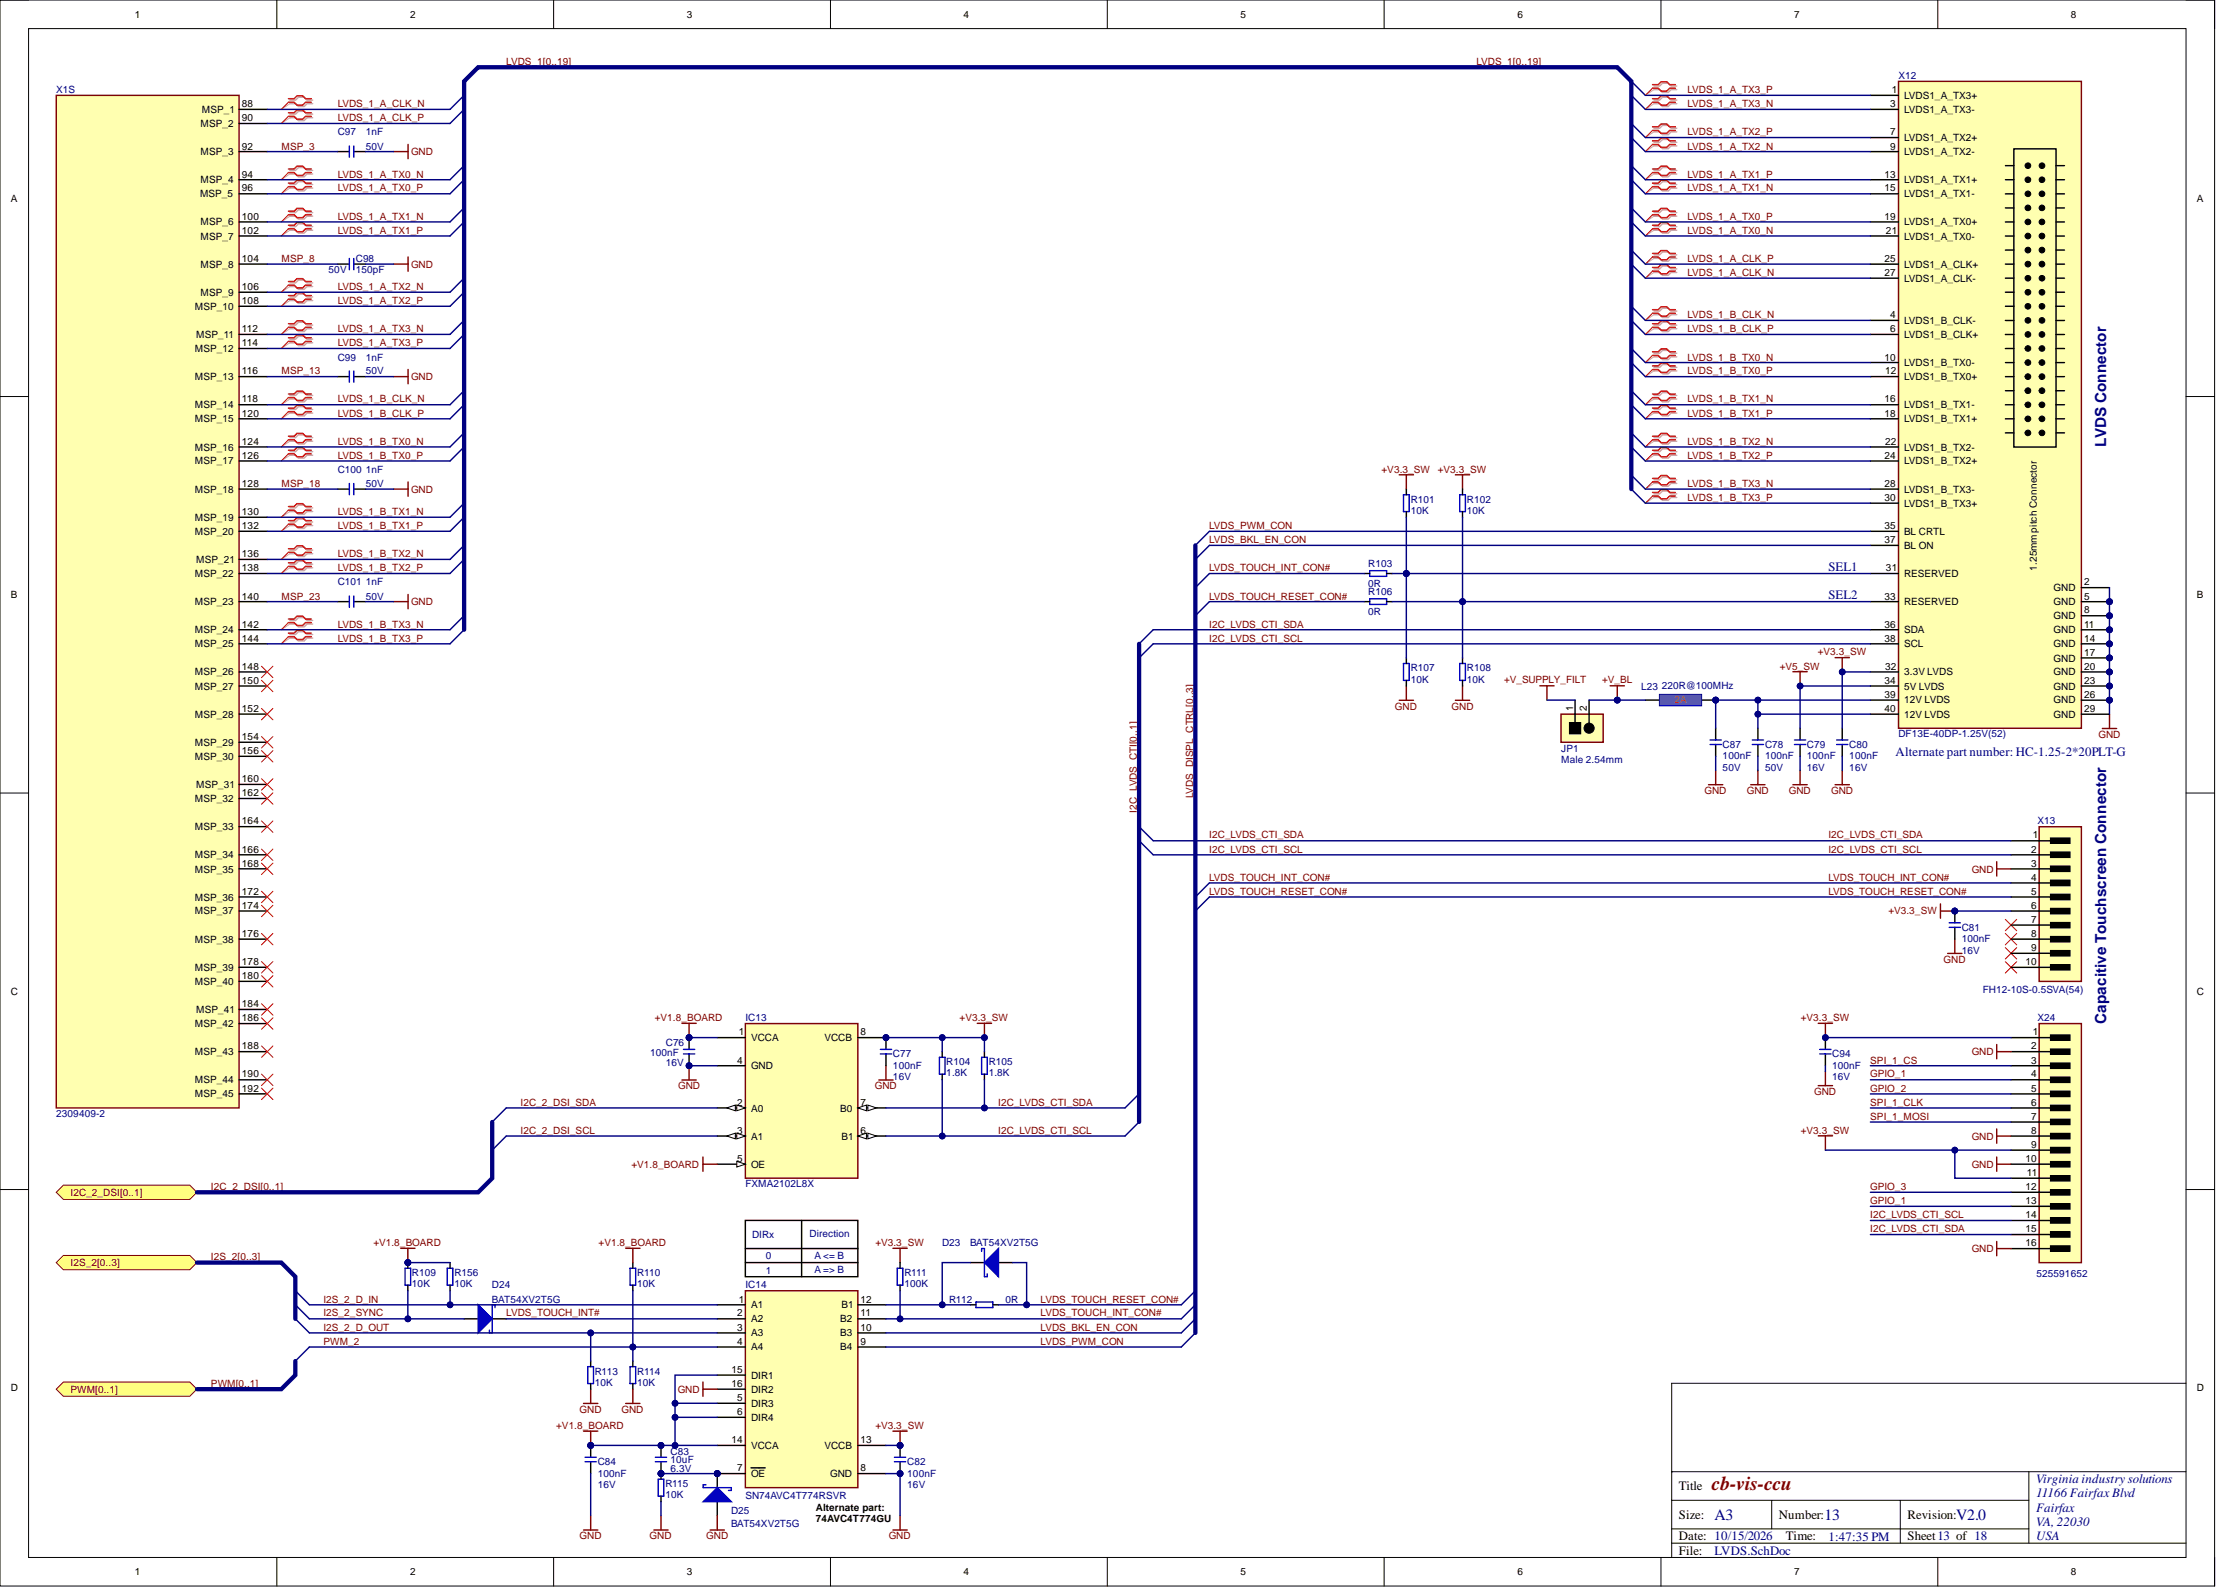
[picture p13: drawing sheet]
<svg xmlns="http://www.w3.org/2000/svg" width="393mm" height="282mm" viewBox="0 0 393 282" stroke-linecap="round" stroke-linejoin="round" font-family="sans-serif">
<defs><g id="words">
<text font-size="3.5" fill="#800000" x="303.6" y="264.4">cb-vis-ccu</text>
<g font-size="2.8" fill="#000080">
<text x="304.1" y="269.6">A3</text>
<text x="323.6" y="269.6">13</text>
<text x="346.9" y="269.6">V2.0</text>
</g>
<g font-size="2.7" fill="#000080">
<text x="373.5" y="79.3" transform="rotate(-90 373.5 79.3)">LVDS Connector</text>
<text x="373.5" y="181.6" transform="rotate(-90 373.5 181.6)">Capacitive Touchscreen Connector</text>
</g>
<g font-size="2.3" fill="#000080">
<text x="324.2" y="101.2">SEL1</text>
<text x="324.2" y="106.2">SEL2</text>
<text x="336.2" y="134.2">Alternate part number: HC-1.25-2*20PLT-G</text>
<text x="361.1" y="263.1">Virginia industrysolutions</text>
<text x="361.1" y="265.6">11166 FairfaxBlvd</text>
<text x="361.1" y="268.2">Fairfax</text>
<text x="304.1" y="275.8">LVDS.SchDoc</text>
<text x="324.2" y="273.4">1:47:35 PM</text>
<text x="361.1" y="270.7">VA, 22030</text>
<text x="361.1" y="273.2">USA</text>
</g>
<g font-size="2.3">
<text x="297.7" y="264.4">Title</text>
<text x="297.7" y="269.4">Size:</text>
<text x="315.5" y="269.4">Number:</text>
<text x="338.3" y="269.4">Revision:</text>
<text x="297.7" y="273.2">Date: 10/15/2026</text>
<text x="297.7" y="275.8">File:</text>
<text x="316.7" y="273.2">Time:</text>
<text x="338.3" y="273.2">Sheet13 of 18</text>
</g>
<g font-size="1.8">
<text x="23.9" y="3.1">1</text>
<text x="72.7" y="3.1">2</text>
<text x="121.8" y="3.1">3</text>
<text x="170.9" y="3.1">4</text>
<text x="220" y="3.1">5</text>
<text x="269.1" y="3.1">6</text>
<text x="318.2" y="3.1">7</text>
<text x="367.2" y="3.1">8</text>
<text x="335.5" y="16.6">1</text>
<text x="337.7" y="17.6">LVDS1_A_TX3+</text>
<text x="35.6" y="22.6">MSP_2</text>
<text x="35.8" y="20">MSP_1</text>
<text x="42.9" y="19">88</text>
<text x="42.9" y="21.5">90</text>
<text x="335.2" y="24">7</text>
<text x="335.2" y="19">3</text>
<text x="337.7" y="20">LVDS1_A_TX3-</text>
<text x="35.6" y="27.5">MSP_3</text>
<text x="42.9" y="26.5">92</text>
<text x="335.2" y="26.5">9</text>
<text x="337.7" y="27.5">LVDS1_A_TX2-</text>
<text x="337.7" y="25">LVDS1_A_TX2+</text>
<text x="1.9" y="35.8">A</text>
<text x="35.5" y="35">MSP_5</text>
<text x="35.6" y="32.5">MSP_4</text>
<text x="42.9" y="31.5">94</text>
<text x="42.9" y="34">96</text>
<text x="334.2" y="34">15</text>
<text x="334.2" y="31.5">13</text>
<text x="337.7" y="35">LVDS1_A_TX1-</text>
<text x="337.7" y="32.5">LVDS1_A_TX1+</text>
<text x="389.6" y="35.8">A</text>
<text x="35.6" y="40">MSP_6</text>
<text x="42.9" y="39">100</text>
<text x="42.9" y="41.5">102</text>
<text x="334.2" y="39">19</text>
<text x="334.5" y="41.5">21</text>
<text x="337.7" y="40">LVDS1_A_TX0+</text>
<text x="35.6" y="42.5">MSP_7</text>
<text x="35.6" y="47.5">MSP_8</text>
<text x="42.9" y="46.5">104</text>
<text x="334.2" y="46.5">25</text>
<text x="337.7" y="47.5">LVDS1_A_CLK+</text>
<text x="337.7" y="42.5">LVDS1_A_TX0-</text>
<text x="35.6" y="52.5">MSP_9</text>
<text x="42.9" y="51.5">106</text>
<text x="42.9" y="53.9">108</text>
<text x="334.2" y="48.9">27</text>
<text x="337.7" y="49.9">LVDS1_A_CLK-</text>
<text x="34.5" y="54.9">MSP_10</text>
<text x="34.8" y="59.9">MSP_11</text>
<text x="42.9" y="58.9">112</text>
<text x="335.2" y="56.4">4</text>
<text x="335.2" y="58.9">6</text>
<text x="337.7" y="57.5">LVDS1_B_CLK-</text>
<text x="337.7" y="59.9">LVDS1_B_CLK+</text>
<text x="34.5" y="62.4">MSP_12</text>
<text x="42.9" y="61.4">114</text>
<text x="334.2" y="64">10</text>
<text x="337.7" y="65">LVDS1_B_TX0-</text>
<text x="34.5" y="67.4">MSP_13</text>
<text x="42.9" y="66.4">116</text>
<text x="42.9" y="71.4">118</text>
<text x="334.2" y="71.4">16</text>
<text x="334.3" y="66.4">12</text>
<text x="337.7" y="67.4">LVDS1_B_TX0+</text>
<text x="34.5" y="72.4">MSP_14</text>
<text x="34.5" y="74.9">MSP_15</text>
<text x="42.9" y="73.9">120</text>
<text x="334.2" y="73.9">18</text>
<text x="337.7" y="72.4">LVDS1_B_TX1-</text>
<text x="337.7" y="74.9">LVDS1_B_TX1+</text>
<text x="34.5" y="82.4">MSP_17</text>
<text x="34.5" y="79.9">MSP_16</text>
<text x="42.9" y="81.4">126</text>
<text x="42.9" y="78.9">124</text>
<text x="334.2" y="81.4">24</text>
<text x="334.3" y="78.9">22</text>
<text x="337.7" y="79.9">LVDS1_B_TX2-</text>
<text x="337.7" y="82.4">LVDS1_B_TX2+</text>
<text x="34.5" y="87.4">MSP_18</text>
<text x="42.9" y="86.4">128</text>
<text x="334.2" y="86.4">28</text>
<text x="334.2" y="88.9">30</text>
<text x="337.7" y="87.4">LVDS1_B_TX3-</text>
<text x="337.7" y="89.9">LVDS1_B_TX3+</text>
<text x="34.5" y="92.3">MSP_19</text>
<text x="34.5" y="94.9">MSP_20</text>
<text x="42.9" y="91.3">130</text>
<text x="42.9" y="93.9">132</text>
<text x="334.2" y="93.9">35</text>
<text x="337.7" y="94.9">BL CRTL</text>
<text x="34.8" y="99.9">MSP_21</text>
<text x="42.9" y="98.9">136</text>
<text x="42.9" y="101.3">138</text>
<text x="334.2" y="96.3">37</text>
<text x="334.5" y="101.3">31</text>
<text x="337.7" y="97.3">BL ON</text>
<text x="361.2" y="101.2" transform="rotate(-90 361.2 101.2)">1.25mm pitch Connector</text>
<text x="1.9" y="106.1">B</text>
<text x="34.5" y="102.3">MSP_22</text>
<text x="34.5" y="107.4">MSP_23</text>
<text x="42.9" y="106.4">140</text>
<text x="334.2" y="106.4">33</text>
<text x="337.7" y="102.3">RESERVED</text>
<text x="337.7" y="107.4">RESERVED</text>
<text x="364.2" y="104.9">GND</text>
<text x="364.2" y="107.4">GND</text>
<text x="369.6" y="103.8">2</text>
<text x="369.6" y="106.4">5</text>
<text x="389.6" y="106.1">B</text>
<text x="34.5" y="112.4">MSP_24</text>
<text x="42.9" y="111.4">142</text>
<text x="42.9" y="113.8">144</text>
<text x="334.2" y="111.4">36</text>
<text x="334.2" y="113.8">38</text>
<text x="337.7" y="112.4">SDA</text>
<text x="364.2" y="109.8">GND</text>
<text x="364.2" y="112.4">GND</text>
<text x="369.6" y="108.8">8</text>
<text x="369.6" y="111.4">11</text>
<text x="369.6" y="113.8">14</text>
<text x="34.5" y="114.8">MSP_25</text>
<text x="34.5" y="119.8">MSP_26</text>
<text x="42.9" y="118.8">148</text>
<text x="334.3" y="118.8">32</text>
<text x="337.7" y="119.8">3.3V LVDS</text>
<text x="337.7" y="114.8">SCL</text>
<text x="364.2" y="117.4">GND</text>
<text x="364.2" y="114.8">GND</text>
<text x="364.2" y="119.8">GND</text>
<text x="369.6" y="116.3">17</text>
<text x="369.6" y="118.8">20</text>
<text x="34.5" y="122.3">MSP_27</text>
<text x="42.9" y="121.3">150</text>
<text x="334.2" y="121.3">34</text>
<text x="334.2" y="123.8">39</text>
<text x="337.7" y="122.3">5V LVDS</text>
<text x="337.7" y="124.8">12V LVDS</text>
<text x="364.2" y="122.3">GND</text>
<text x="364.2" y="124.8">GND</text>
<text x="369.6" y="121.3">23</text>
<text x="369.6" y="123.8">26</text>
<text x="34.5" y="127.3">MSP_28</text>
<text x="42.9" y="126.3">152</text>
<text x="42.9" y="131.3">154</text>
<text x="279" y="126.1" transform="rotate(-90 279 126.1)">1</text>
<text x="281.4" y="126.1" transform="rotate(-90 281.4 126.1)">2</text>
<text x="334.2" y="126.3">40</text>
<text x="337.7" y="127.3">12V LVDS</text>
<text x="364.2" y="127.3">GND</text>
<text x="369.6" y="126.3">29</text>
<text x="34.5" y="132.3">MSP_29</text>
<text x="34.5" y="134.8">MSP_30</text>
<text x="42.9" y="133.7">156</text>
<text x="34.5" y="142.3">MSP_32</text>
<text x="34.8" y="139.7">MSP_31</text>
<text x="42.9" y="138.7">160</text>
<text x="42.9" y="141.3">162</text>
<text x="34.5" y="147.3">MSP_33</text>
<text x="42.9" y="146.3">164</text>
<text x="360.5" y="148.7">1</text>
<text x="34.5" y="154.8">MSP_35</text>
<text x="34.5" y="152.3">MSP_34</text>
<text x="42.9" y="153.8">168</text>
<text x="42.9" y="151.2">166</text>
<text x="360.2" y="151.2">2</text>
<text x="360.2" y="153.8">3</text>
<text x="34.5" y="159.8">MSP_36</text>
<text x="42.9" y="158.8">172</text>
<text x="42.9" y="161.2">174</text>
<text x="360.2" y="156.2">4</text>
<text x="360.2" y="158.8">5</text>
<text x="360.2" y="161.2">6</text>
<text x="34.5" y="162.2">MSP_37</text>
<text x="34.5" y="167.2">MSP_38</text>
<text x="42.9" y="166.2">176</text>
<text x="360.2" y="163.7">7</text>
<text x="360.2" y="166.2">8</text>
<text x="34.5" y="172.2">MSP_39</text>
<text x="42.9" y="173.7">180</text>
<text x="42.9" y="171.2">178</text>
<text x="359.2" y="171.2">10</text>
<text x="360.2" y="168.7">9</text>
<text x="1.9" y="176.5">C</text>
<text x="34.5" y="174.7">MSP_40</text>
<text x="34.8" y="179.7">MSP_41</text>
<text x="42.9" y="178.7">184</text>
<text x="389.6" y="176.5">C</text>
<text x="34.5" y="182.2">MSP_42</text>
<text x="42.9" y="181.1">186</text>
<text x="131" y="183.7">1</text>
<text x="133.2" y="184.7">VCCA</text>
<text x="146.2" y="184.7">VCCB</text>
<text x="152.6" y="183.7">8</text>
<text x="360.5" y="183.7">1</text>
<text x="34.5" y="187.1">MSP_43</text>
<text x="42.9" y="186.1">188</text>
<text x="42.9" y="191.1">190</text>
<text x="130.7" y="188.7">4</text>
<text x="133.2" y="189.7">GND</text>
<text x="360.2" y="186.1">2</text>
<text x="360.2" y="188.7">3</text>
<text x="360.2" y="191.1">4</text>
<text x="34.5" y="194.7">MSP_45</text>
<text x="34.5" y="192.1">MSP_44</text>
<text x="42.9" y="193.6">192</text>
<text x="130.7" y="196.2">2</text>
<text x="133.2" y="197.2">A0</text>
<text x="149" y="197.2">B0</text>
<text x="152.6" y="196.2">7</text>
<text x="360.2" y="193.6">5</text>
<text x="360.2" y="196.2">6</text>
<text x="130.7" y="201.2">3</text>
<text x="133.2" y="202.2">A1</text>
<text x="149.2" y="202.2">B1</text>
<text x="152.6" y="201.2">6</text>
<text x="360.2" y="198.6">7</text>
<text x="360.2" y="201.2">8</text>
<text x="360.2" y="203.6">9</text>
<text x="130.7" y="206.2">5</text>
<text x="133.2" y="207.2">OE</text>
<text x="359.2" y="206.2">10</text>
<text x="359.5" y="208.6">11</text>
<text x="359.2" y="211.1">12</text>
<text x="359.2" y="213.6">13</text>
<text x="359.2" y="216.1">14</text>
<text x="359.2" y="218.6">15</text>
<text x="359.2" y="221.1">16</text>
<text x="130.7" y="233.5">2</text>
<text x="131" y="231.1">1</text>
<text x="133.2" y="232.1">A1</text>
<text x="149.2" y="232.1">B1</text>
<text x="152.6" y="233.5">11</text>
<text x="152.6" y="231.1">12</text>
<text x="130.7" y="238.5">4</text>
<text x="130.7" y="236.1">3</text>
<text x="133.2" y="239.5">A4</text>
<text x="133.2" y="234.5">A2</text>
<text x="133.2" y="237.1">A3</text>
<text x="149" y="237.1">B3</text>
<text x="149" y="234.5">B2</text>
<text x="149" y="239.5">B4</text>
<text x="152.6" y="236.1">10</text>
<text x="152.6" y="238.5">9</text>
<text x="129.7" y="243.6">15</text>
<text x="133.2" y="244.6">DIR1</text>
<text x="1.9" y="246.8">D</text>
<text x="129.7" y="246">16</text>
<text x="130.7" y="248.6">5</text>
<text x="130.7" y="251">6</text>
<text x="133.2" y="247">DIR2</text>
<text x="133.2" y="249.6">DIR3</text>
<text x="389.6" y="246.8">D</text>
<text x="129.7" y="256">14</text>
<text x="133.2" y="257">VCCA</text>
<text x="133.2" y="252">DIR4</text>
<text x="146.2" y="257">VCCB</text>
<text x="152.6" y="256">13</text>
<text x="130.7" y="261">7</text>
<text x="133.2" y="262">OE</text>
<text x="147.2" y="262">GND</text>
<text x="152.6" y="261">8</text>
<text x="144.7" y="268">Alternate part:</text>
<text x="144.7" y="270">74AVC4T774GU</text>
<text x="23.9" y="279.4">1</text>
<text x="72.7" y="279.4">2</text>
<text x="121.8" y="279.4">3</text>
<text x="170.9" y="279.4">4</text>
<text x="220" y="279.4">5</text>
<text x="269.1" y="279.4">6</text>
<text x="318.2" y="279.4">7</text>
<text x="367.2" y="279.4">8</text>
</g>
<g font-size="1.8" fill="#800000">
<text x="89.8" y="11.5">LVDS_1[0..19]</text>
<text x="261.8" y="11.5">LVDS_1[0..19]</text>
<text x="299.2" y="16.6">LVDS_1_A_TX3_P</text>
<text x="59.9" y="19">LVDS_1_A_CLK_N</text>
<text x="59.9" y="21.5">LVDS_1_A_CLK_P</text>
<text x="299.2" y="19">LVDS_1_A_TX3_N</text>
<text x="299.2" y="24">LVDS_1_A_TX2_P</text>
<text x="49.9" y="26.5">MSP_3</text>
<text x="72.9" y="27.5">GND</text>
<text x="299.2" y="26.5">LVDS_1_A_TX2_N</text>
<text x="59.9" y="34">LVDS_1_A_TX0_P</text>
<text x="59.9" y="31.5">LVDS_1_A_TX0_N</text>
<text x="299.2" y="31.5">LVDS_1_A_TX1_P</text>
<text x="299.2" y="34">LVDS_1_A_TX1_N</text>
<text x="59.9" y="41.5">LVDS_1_A_TX1_P</text>
<text x="59.9" y="39">LVDS_1_A_TX1_N</text>
<text x="299.2" y="39">LVDS_1_A_TX0_P</text>
<text x="299.2" y="41.5">LVDS_1_A_TX0_N</text>
<text x="49.9" y="46.5">MSP_8</text>
<text x="72.9" y="47.5">GND</text>
<text x="299.2" y="46.5">LVDS_1_A_CLK_P</text>
<text x="59.9" y="51.5">LVDS_1_A_TX2_N</text>
<text x="59.9" y="53.9">LVDS_1_A_TX2_P</text>
<text x="299.2" y="48.9">LVDS_1_A_CLK_N</text>
<text x="59.9" y="58.9">LVDS_1_A_TX3_N</text>
<text x="299.2" y="56.4">LVDS_1_B_CLK_N</text>
<text x="299.2" y="58.9">LVDS_1_B_CLK_P</text>
<text x="59.9" y="61.4">LVDS_1_A_TX3_P</text>
<text x="299.2" y="64">LVDS_1_B_TX0_N</text>
<text x="49.9" y="66.4">MSP_13</text>
<text x="59.9" y="71.4">LVDS_1_B_CLK_N</text>
<text x="72.9" y="67.4">GND</text>
<text x="299.2" y="66.4">LVDS_1_B_TX0_P</text>
<text x="299.2" y="71.4">LVDS_1_B_TX1_N</text>
<text x="59.9" y="73.9">LVDS_1_B_CLK_P</text>
<text x="299.2" y="73.9">LVDS_1_B_TX1_P</text>
<text x="59.9" y="81.4">LVDS_1_B_TX0_P</text>
<text x="59.9" y="78.9">LVDS_1_B_TX0_N</text>
<text x="245" y="83.8">+V3.3_SW</text>
<text x="255" y="83.8">+V3.3_SW</text>
<text x="299.2" y="78.9">LVDS_1_B_TX2_N</text>
<text x="299.2" y="81.4">LVDS_1_B_TX2_P</text>
<text x="49.9" y="86.4">MSP_18</text>
<text x="72.9" y="87.4">GND</text>
<text x="299.2" y="88.9">LVDS_1_B_TX3_P</text>
<text x="299.2" y="86.4">LVDS_1_B_TX3_N</text>
<text x="59.9" y="91.3">LVDS_1_B_TX1_N</text>
<text x="59.9" y="93.9">LVDS_1_B_TX1_P</text>
<text x="214.4" y="93.9">LVDS_PWM_CON</text>
<text x="59.9" y="98.9">LVDS_1_B_TX2_N</text>
<text x="59.9" y="101.3">LVDS_1_B_TX2_P</text>
<text x="214.4" y="96.3">LVDS_BKL_EN_CON</text>
<text x="214.4" y="101.3">LVDS_TOUCH_INT_CON#</text>
<text x="49.9" y="106.4">MSP_23</text>
<text x="72.9" y="107.4">GND</text>
<text x="214.4" y="106.4">LVDS_TOUCH_RESET_CON#</text>
<text x="59.9" y="111.4">LVDS_1_B_TX3_N</text>
<text x="59.9" y="113.8">LVDS_1_B_TX3_P</text>
<text x="214.4" y="111.4">I2C_LVDS_CTI_SDA</text>
<text x="214.4" y="113.8">I2C_LVDS_CTI_SCL</text>
<text x="315.6" y="118.8">+V5_SW</text>
<text x="322.4" y="116.3">+V3.3_SW</text>
<text x="247.4" y="125.9">GND</text>
<text x="257.4" y="125.9">GND</text>
<text x="266.7" y="121.2">+V_SUPPLY_FILT</text>
<text x="284.1" y="121.2">+V_BL</text>
<text x="372.1" y="130.9">GND</text>
<text x="211.6" y="141.6" transform="rotate(-90 211.6 141.6)">LVDS_DISPL_CTRL[0..3]</text>
<text x="302.3" y="140.8">GND</text>
<text x="309.8" y="140.8">GND</text>
<text x="317.2" y="140.8">GND</text>
<text x="324.8" y="140.8">GND</text>
<text x="201.6" y="144.1" transform="rotate(-90 201.6 144.1)">I2C_LVDS_CTI[0..1]</text>
<text x="214.4" y="148.7">I2C_LVDS_CTI_SDA</text>
<text x="324.2" y="148.7">I2C_LVDS_CTI_SDA</text>
<text x="214.4" y="151.2">I2C_LVDS_CTI_SCL</text>
<text x="324.2" y="151.2">I2C_LVDS_CTI_SCL</text>
<text x="349.7" y="154.8">GND</text>
<text x="214.4" y="158.8">LVDS_TOUCH_RESET_CON#</text>
<text x="214.4" y="156.2">LVDS_TOUCH_INT_CON#</text>
<text x="324.2" y="158.8">LVDS_TOUCH_RESET_CON#</text>
<text x="324.2" y="156.2">LVDS_TOUCH_INT_CON#</text>
<text x="334.9" y="162.2">+V3.3_SW</text>
<text x="344.7" y="170.8">GND</text>
<text x="116.1" y="181.1">+V1.8_BOARD</text>
<text x="170.2" y="181.1">+V3.3_SW</text>
<text x="319.3" y="181.1">+V3.3_SW</text>
<text x="331.7" y="188.7">SPI_1_CS</text>
<text x="331.7" y="191.1">GPIO_1</text>
<text x="349.7" y="187.1">GND</text>
<text x="92.3" y="196.2">I2C_2_DSI_SDA</text>
<text x="120.3" y="193.2">GND</text>
<text x="155.2" y="193.2">GND</text>
<text x="177" y="196.2">I2C_LVDS_CTI_SDA</text>
<text x="321.7" y="194.2">GND</text>
<text x="331.7" y="196.2">SPI_1_CLK</text>
<text x="331.7" y="193.6">GPIO_2</text>
<text x="92.3" y="201.2">I2C_2_DSI_SCL</text>
<text x="177" y="201.2">I2C_LVDS_CTI_SCL</text>
<text x="319.3" y="201.1">+V3.3_SW</text>
<text x="331.7" y="198.6">SPI_1_MOSI</text>
<text x="349.7" y="202.2">GND</text>
<text x="112" y="207.2">+V1.8_BOARD</text>
<text x="349.7" y="207.2">GND</text>
<text x="12.5" y="212.2">I2C_2_DSI[0..1]</text>
<text x="37.4" y="211.1">I2C_2_DSI[0..1]</text>
<text x="331.7" y="211.1">GPIO_3</text>
<text x="331.7" y="213.6">GPIO_1</text>
<text x="66.2" y="221">+V1.8_BOARD</text>
<text x="106.2" y="221">+V1.8_BOARD</text>
<text x="155.2" y="221">+V3.3_SW</text>
<text x="331.7" y="218.6">I2C_LVDS_CTI_SDA</text>
<text x="331.7" y="216.1">I2C_LVDS_CTI_SCL</text>
<text x="12.5" y="224.6">I2S_2[0..3]</text>
<text x="37.4" y="223.6">I2S_2[0..3]</text>
<text x="349.7" y="222.1">GND</text>
<text x="57.3" y="233.5">I2S_2_SYNC</text>
<text x="57.3" y="231.1">I2S_2_D_IN</text>
<text x="89.8" y="233.5">LVDS_TOUCH_INT#</text>
<text x="184.5" y="231.1">LVDS_TOUCH_RESET_CON#</text>
<text x="184.5" y="233.5">LVDS_TOUCH_INT_CON#</text>
<text x="57.3" y="238.5">PWM_2</text>
<text x="57.3" y="236.1">I2S_2_D_OUT</text>
<text x="184.5" y="236.1">LVDS_BKL_EN_CON</text>
<text x="184.5" y="238.5">LVDS_PWM_CON</text>
<text x="12.5" y="247">PWM[0..1]</text>
<text x="37.4" y="246">PWM[0..1]</text>
<text x="102.8" y="250.6">GND</text>
<text x="110.2" y="250.6">GND</text>
<text x="120.2" y="247">GND</text>
<text x="98.7" y="253.5">+V1.8_BOARD</text>
<text x="155.2" y="253.5">+V3.3_SW</text>
<text x="102.8" y="273.1">GND</text>
<text x="115.2" y="273.1">GND</text>
<text x="125.3" y="273.1">GND</text>
<text x="157.6" y="273.1">GND</text>
</g>
<g font-size="1.8" fill="#000080">
<text x="10" y="16.6">X1S</text>
<text x="336.7" y="14">X12</text>
<text x="59.9" y="24">C97</text>
<text x="64.9" y="24">1nF</text>
<text x="64.9" y="26.5">50V</text>
<text x="63.1" y="46.5">C98</text>
<text x="58.3" y="48.5">50V</text>
<text x="63.1" y="48.5">150pF</text>
<text x="59.9" y="64">C99</text>
<text x="64.9" y="64">1nF</text>
<text x="64.9" y="66.4">50V</text>
<text x="59.9" y="83.9">C100</text>
<text x="64.9" y="83.9">1nF</text>
<text x="64.9" y="86.4">50V</text>
<text x="250.2" y="89.1">R101</text>
<text x="260.1" y="89.1">R102</text>
<text x="250.2" y="91.2">10K</text>
<text x="260.1" y="91.2">10K</text>
<text x="242.7" y="100.5">R103</text>
<text x="59.9" y="103.8">C101</text>
<text x="64.9" y="103.8">1nF</text>
<text x="64.9" y="106.4">50V</text>
<text x="242.7" y="105.6">R106</text>
<text x="242.7" y="104.1">0R</text>
<text x="242.7" y="109.2">0R</text>
<text x="250.2" y="119">R107</text>
<text x="260.1" y="119">R108</text>
<text x="250.2" y="121.1">10K</text>
<text x="260.1" y="121.1">10K</text>
<text x="291.1" y="122.3">L23</text>
<text x="294.7" y="122.3">220R@100MHz</text>
<text x="336.7" y="130.8">DF13E-40DP-1.25V(52)</text>
<text x="276.9" y="133.3">JP1</text>
<text x="276.9" y="135.4">Male 2.54mm</text>
<text x="305.5" y="134.7">100nF</text>
<text x="305.5" y="136.7">50V</text>
<text x="305.5" y="132.6">C87</text>
<text x="313" y="134.7">100nF</text>
<text x="313" y="136.7">50V</text>
<text x="313" y="132.6">C78</text>
<text x="320.4" y="134.7">100nF</text>
<text x="320.4" y="136.7">16V</text>
<text x="320.4" y="132.6">C79</text>
<text x="328" y="134.7">100nF</text>
<text x="328" y="136.7">16V</text>
<text x="328" y="132.6">C80</text>
<text x="361.3" y="146.3">X13</text>
<text x="347.9" y="167.1">100nF</text>
<text x="347.9" y="165.1">C81</text>
<text x="347.9" y="169.1">16V</text>
<text x="351.6" y="176.2">FH12-10S-0.5SVA(54)</text>
<text x="118.1" y="185.5">C76</text>
<text x="132.2" y="181.1">IC13</text>
<text x="361.3" y="181.1">X24</text>
<text x="115.3" y="187.3">100nF</text>
<text x="118.1" y="189.1">16V</text>
<text x="158.4" y="189.6">100nF</text>
<text x="158.4" y="191.6">16V</text>
<text x="158.4" y="187.6">C77</text>
<text x="167.8" y="188.9">R104</text>
<text x="167.8" y="190.9">1.8K</text>
<text x="175.3" y="188.9">R105</text>
<text x="175.3" y="190.9">1.8K</text>
<text x="324.9" y="189.6">100nF</text>
<text x="324.9" y="191.6">16V</text>
<text x="324.9" y="187.6">C94</text>
<text x="10" y="198.2">2309409-2</text>
<text x="132.2" y="210.6">FXMA2102L8X</text>
<text x="133.4" y="219.7">DIRx</text>
<text x="143.6" y="219.4">Direction</text>
<text x="167.1" y="221.1">D23</text>
<text x="172" y="221.1">BAT54XV2T5G</text>
<text x="73.1" y="226.3">R109</text>
<text x="80.6" y="226.3">R156</text>
<text x="113" y="226.3">R110</text>
<text x="135.8" y="223.4">0</text>
<text x="135.8" y="225.9">1</text>
<text x="144.4" y="223.3">A &lt;= B</text>
<text x="144.4" y="225.8">A =&gt; B</text>
<text x="160.4" y="226.3">R111</text>
<text x="361.2" y="226.6">525591652</text>
<text x="73.1" y="228.4">10K</text>
<text x="80.6" y="228.4">10K</text>
<text x="87.2" y="231.1">BAT54XV2T5G</text>
<text x="87.2" y="228.5">D24</text>
<text x="113" y="228.4">10K</text>
<text x="132.2" y="228.5">IC14</text>
<text x="160.4" y="228.4">100K</text>
<text x="168.3" y="231.1">R112</text>
<text x="178.3" y="231.1">0R</text>
<text x="105.5" y="243.8">R113</text>
<text x="105.5" y="245.9">10K</text>
<text x="113" y="243.8">R114</text>
<text x="113" y="245.9">10K</text>
<text x="106" y="261.9">100nF</text>
<text x="106" y="263.9">16V</text>
<text x="106" y="259.9">C84</text>
<text x="118" y="263.8">R115</text>
<text x="118.9" y="259.5">10uF</text>
<text x="118.9" y="261.1">6.3V</text>
<text x="118.9" y="258">C83</text>
<text x="160.9" y="261.9">100nF</text>
<text x="160.9" y="263.9">16V</text>
<text x="160.9" y="259.9">C82</text>
<text x="118" y="265.8">10K</text>
<text x="129.6" y="268.5">D25</text>
<text x="132.2" y="266">SN74AVC4T774RSVR</text>
<text x="129.6" y="271">BAT54XV2T5G</text>
</g>
<text font-size="1.8" fill="#f30" x="297" y="124.8">2A</text>
</g></defs>
<g fill="none" stroke="#000" stroke-width=".18">
<path d="M0 0h392.7v281.3h-392.7zM0 0h5.1M5.1 5.1h382.6v271.2h-382.6zM49.1 0v5.1M98.2 0v5.1M147.3 0v5.1M196.4 0v5.1M245.5 0v5.1M294.6 0v5.1M343.7 0v5.1M387.7 0h5v5.1M0 70.3h5.1"/>
<path d="M387.7 70.3h5M0 140.7h5.1M387.7 140.7h5M0 211h5.1M387.7 211h5M387.7 245.4h-91.2v30.9M49.1 276.3v5M98.2 276.3v5M147.3 276.3v5M196.4 276.3v5M245.5 276.3v5M294.6 276.3v5"/>
<path d="M296.5 261.1h.1M296.5 261.1h91.2M296.5 266.1h63.3M296.5 273.7h91.2M296.5 271.2h63.3M314.2 266.1v5.1M337 266.1v7.6M343.7 276.3v5M359.8 261.1v12.6M392.7 276.3v5"/>
</g>
<g fill="none" stroke="#000080" stroke-width=".25">
<path d="M289.3 14.4l2.5 2.5M289.3 16.9l2.5 2.5M289.3 21.9l2.5 2.5M289.3 24.4l2.5 2.5M289.3 29.4l2.5 2.5M289.3 31.9l2.5 2.5M289.3 36.9l2.5 2.5M289.3 39.4l2.5 2.5M289.3 54.3l2.5 2.5M289.3 56.8l2.5 2.5M289.3 44.4l2.5 2.5M289.3 46.9l2.5 2.4"/>
<path d="M289.3 61.8l2.5 2.5M289.3 64.3l2.5 2.5M289.3 69.3l2.5 2.5M289.3 71.8l2.5 2.5M289.3 76.8l2.5 2.5M289.3 79.3l2.5 2.5M289.3 84.3l2.5 2.5M289.3 86.8l2.5 2.5"/>
</g>
<path d="M344.1 160.3v2.6M344.1 161.6h2.6" fill="none" stroke="#800000" stroke-width=".25"/>
<circle cx="346.7" cy="161.6" r=".51" fill="#000080"/>
<circle cx="346.7" cy="161.6" r=".51" fill="none" stroke="#000080" stroke-width=".18"/>
<path d="M355.6 163.1l2.1 2M355.6 165.6l2.1 2M355.6 168.1l2.1 2M355.6 170.6l2.1 2M357.7 163.1l-2.1 2M357.7 165.6l-2.1 2M357.7 168.1l-2.1 2M357.7 170.6l-2.1 2" fill="none" stroke="#f00" stroke-width=".18"/>
<path d="M204.5 111.7l-2.5 2.5M204.5 114.2l-2.5 2.5M202 146.6l2.5 2.5M202 149.1l2.5 2.5" fill="none" stroke="#000080" stroke-width=".25"/>
<path d="M325.4 116.7h2.6M326.7 116.7v2.5" fill="none" stroke="#800000" stroke-width=".25"/>
<circle cx="326.7" cy="119.2" r=".51" fill="#000080"/>
<circle cx="326.7" cy="119.2" r=".51" fill="none" stroke="#000080" stroke-width=".18"/>
<path d="M318 119.2h2.5M319.2 119.2v2.5" fill="none" stroke="#800000" stroke-width=".25"/>
<circle cx="319.2" cy="121.7" r=".51" fill="#000080"/>
<circle cx="319.2" cy="121.7" r=".51" fill="none" stroke="#000080" stroke-width=".18"/>
<path d="M310.5 139.2h2.5M311.7 136.7v2.5M318 139.2h2.5M319.2 136.7v2.5M325.4 139.2h2.6M326.7 136.7v2.5M372.8 129.2h2.6M374.1 126.7v2.5M345.4 169.1h2.5M346.7 166.6v2.5" fill="none" stroke="#800000" stroke-width=".25"/>
<path d="M311.7 129.2v2.1M311.7 132.1v2.1" fill="none" stroke="#000" stroke-width=".25"/>
<path d="M310.8 132.1h2M310.8 131.3h2" fill="none" stroke="#00f" stroke-width=".25"/>
<path d="M361.6 146.7h7.5v27.4h-7.5z" fill-rule="evenodd" fill="#ffffb0"/>
<path d="M361.6 146.7h7.5v27.4h-7.5zM158.4 253.9h2.5M159.6 253.9v2.5" fill="none" stroke="#800000" stroke-width=".25"/>
<path d="M356.6 149.1h7M356.6 151.6h7M356.6 154.1h7M356.6 156.6h7M356.6 159.1h7M356.6 161.6h7M356.6 164.1h7M356.6 166.6h7M356.6 169.1h7M356.6 171.6h7" fill="none" stroke="#000" stroke-width=".25"/>
<g fill="#000">
<path d="M363.6 148.6h3.5v1h-3.5z" fill-rule="evenodd"/>
<path d="M363.6 151.1h3.5v1h-3.5z" fill-rule="evenodd"/>
<path d="M363.6 153.6h3.5v1h-3.5z" fill-rule="evenodd"/>
<path d="M363.6 156.1h3.5v1h-3.5z" fill-rule="evenodd"/>
<path d="M363.6 158.6h3.5v1h-3.5z" fill-rule="evenodd"/>
<path d="M363.6 161.1h3.5v1h-3.5z" fill-rule="evenodd"/>
<path d="M363.6 163.6h3.5v1h-3.5z" fill-rule="evenodd"/>
<path d="M363.6 166.1h3.5v1h-3.5z" fill-rule="evenodd"/>
<path d="M363.6 168.6h3.5v1h-3.5z" fill-rule="evenodd"/>
<path d="M363.6 171.1h3.5v1h-3.5z" fill-rule="evenodd"/>
</g>
<path d="M363.6 148.6h3.5v1h-3.5zM363.6 151.1h3.5v1h-3.5zM363.6 153.6h3.5v1h-3.5zM363.6 156.1h3.5v1h-3.5zM363.6 158.6h3.5v1h-3.5zM363.6 161.1h3.5v1h-3.5zM363.6 163.6h3.5v1h-3.5zM363.6 166.1h3.5v1h-3.5zM363.6 168.6h3.5v1h-3.5zM363.6 171.1h3.5v1h-3.5z" fill="none" stroke="#000" stroke-width=".18"/>
<circle cx="159.6" cy="256.4" r=".51" fill="#000080"/>
<circle cx="159.6" cy="256.4" r=".51" fill="none" stroke="#000080" stroke-width=".18"/>
<path d="M158.4 221.4h2.5M159.6 221.4v2.6M103.5 249h2.5M104.8 246.4v2.6M111 249h2.5M112.2 246.4v2.6M158.4 271.4h2.5M159.6 268.9v2.5" fill="none" stroke="#800000" stroke-width=".25"/>
<path d="M104.2 242.4h1v3h-1zM111.7 242.4h1v3h-1z" fill="none" stroke="#00f" stroke-width=".25"/>
<path d="M104.8 241.4v1M104.8 245.4v1M112.2 241.4v1M112.2 245.4v1" fill="none" stroke="#000" stroke-width=".25"/>
<circle cx="127.2" cy="261.4" r=".51" fill="#000080"/>
<circle cx="127.2" cy="261.4" r=".51" fill="none" stroke="#000080" stroke-width=".18"/>
<path d="M132.2 229h19.9v34.9h-19.9z" fill-rule="evenodd" fill="#ffffb0"/>
<path d="M132.2 229h19.9v34.9h-19.9z" fill="none" stroke="#800000" stroke-width=".25"/>
<path d="M127.2 256.4h5M127.2 261.4h5M133.2 260.4h2.5" fill="none" stroke="#000" stroke-width=".25"/>
<circle cx="127.2" cy="261.4" r=".51" fill="#000080"/>
<circle cx="127.2" cy="261.4" r=".51" fill="none" stroke="#000080" stroke-width=".18"/>
<g fill="none" stroke="#000" stroke-width=".25">
<path d="M127.2 238.9h5M127.2 231.5h5M127.2 233.9h5M127.2 236.4h5M152.1 238.9h5M152.1 231.5h5M152.1 233.9h5M152.1 236.4h5M172.1 224h2.5M177.1 224h2.5M127.2 243.9h5M127.2 246.4h5"/>
<path d="M127.2 248.9h5M127.2 251.4h5M152.1 256.4h5M152.1 261.4h5"/>
</g>
<path d="M177.1 221.5v5l-2.5-2.5z" fill="#00f"/>
<path d="M174.1 222v-.5h.5v5h.5v-.5M177.1 221.5v5l-2.5-2.5z" fill="none" stroke="#00f" stroke-width=".25"/>
<path d="M354.1 152.9v2.5M354.1 154.1h2.5M124.7 245.2v2.5M124.7 246.4h2.5" fill="none" stroke="#800000" stroke-width=".25"/>
<path d="M214.5 94.3l-2.5 2.4M214.5 96.7l-2.5 2.5M214.5 101.7l-2.5 2.5M214.5 106.7l-2.5 2.5M214.5 159.1l-2.5 2.5M214.5 156.6l-2.5 2.5M212 229l-2.5 2.5M212 231.5l-2.5 2.4M212 233.9l-2.5 2.5M212 236.4l-2.5 2.5" fill="none" stroke="#000080" stroke-width=".25"/>
<path d="M132.2 216.5h19.9v10h-19.9zM142.2 216.5v10M82.3 233.9h2.5M87.3 233.9h2.5M132.2 221.5h19.9M132.2 224h19.9" fill="none" stroke="#000" stroke-width=".25"/>
<path d="M84.8 231.5l2.5 2.4-2.5 2.5z" fill="#00f"/>
<path d="M84.8 231.5l2.5 2.4-2.5 2.5zM87.8 232v-.5h-.5v4.9h-.5v-.5M111.7 225h1v3h-1z" fill="none" stroke="#00f" stroke-width=".25"/>
<path d="M112.2 224v1M112.2 228v1" fill="none" stroke="#000" stroke-width=".25"/>
<path d="M248.1 84.2h2.6M249.4 84.2v2.6M258.1 84.2h2.5M259.4 84.2v2.6M248.1 124.2h2.6M249.4 121.7v2.5M258.1 124.2h2.5M259.4 121.7v2.5" fill="none" stroke="#800000" stroke-width=".25"/>
<path d="M132.2 181.6h19.9v27.4h-19.9z" fill-rule="evenodd" fill="#ffffb0"/>
<path d="M132.2 181.6h19.9v27.4h-19.9z" fill="none" stroke="#800000" stroke-width=".25"/>
<path d="M127.2 189h5M127.2 184.1h5M127.2 196.5h5" fill="none" stroke="#000" stroke-width=".25"/>
<path d="M130.7 196l1.5 .5-1.5 .5z" fill="#f8fcff"/>
<path d="M130.7 196l1.5 .5-1.5 .5z" fill="none" stroke="#000" stroke-width=".18"/>
<path d="M128.9 196.5l1.5-.5v1z" fill="#f8fcff"/>
<path d="M128.9 196.5l1.5-.5v1z" fill="none" stroke="#000" stroke-width=".18"/>
<path d="M127.2 206.5h5" fill="none" stroke="#000" stroke-width=".25"/>
<path d="M130.7 206l1.5 .5-1.5 .5z" fill="#f8fcff"/>
<path d="M130.7 206l1.5 .5-1.5 .5z" fill="none" stroke="#000" stroke-width=".18"/>
<path d="M127.2 201.5h5" fill="none" stroke="#000" stroke-width=".25"/>
<path d="M130.7 201l1.5 .5-1.5 .5z" fill="#f8fcff"/>
<path d="M130.7 201l1.5 .5-1.5 .5z" fill="none" stroke="#000" stroke-width=".18"/>
<path d="M128.9 201.5l1.5-.5v1z" fill="#f8fcff"/>
<path d="M128.9 201.5l1.5-.5v1z" fill="none" stroke="#000" stroke-width=".18"/>
<path d="M152.1 201.5h5" fill="none" stroke="#000" stroke-width=".25"/>
<path d="M152.1 201.5l1.6-.5v1z" fill="#f8fcff"/>
<path d="M152.1 201.5l1.6-.5v1z" fill="none" stroke="#000" stroke-width=".18"/>
<path d="M153.9 201l1.5 .5-1.5 .5z" fill="#f8fcff"/>
<path d="M153.9 201l1.5 .5-1.5 .5z" fill="none" stroke="#000" stroke-width=".18"/>
<path d="M152.1 196.5h5" fill="none" stroke="#000" stroke-width=".25"/>
<path d="M152.1 196.5l1.6-.5v1z" fill="#f8fcff"/>
<path d="M152.1 196.5l1.6-.5v1z" fill="none" stroke="#000" stroke-width=".18"/>
<path d="M153.9 196l1.5 .5-1.5 .5z" fill="#f8fcff"/>
<path d="M153.9 196l1.5 .5-1.5 .5z" fill="none" stroke="#000" stroke-width=".18"/>
<path d="M152.1 184.1h5" fill="none" stroke="#000" stroke-width=".25"/>
<path d="M120.9 191.6h2.6M122.2 189v2.6M173.3 181.5h2.5M174.6 181.5v2.6" fill="none" stroke="#800000" stroke-width=".25"/>
<circle cx="174.6" cy="184.1" r=".51" fill="#000080"/>
<circle cx="174.6" cy="184.1" r=".51" fill="none" stroke="#000080" stroke-width=".18"/>
<path d="M155.9 191.6h2.5M157.1 189v2.6" fill="none" stroke="#800000" stroke-width=".25"/>
<path d="M89.8 196.5l-2.5 2.5M202 194l-2.5 2.5M202 199l-2.5 2.5M89.8 201.5l-2.5 2.5" fill="none" stroke="#000080" stroke-width=".25"/>
<circle cx="104.8" cy="256.4" r=".51" fill="#000080"/>
<circle cx="104.8" cy="256.4" r=".51" fill="none" stroke="#000080" stroke-width=".18"/>
<path d="M104.8 256.4v2.1M104.8 259.3v2.1" fill="none" stroke="#000" stroke-width=".25"/>
<circle cx="104.8" cy="256.4" r=".51" fill="#000080"/>
<circle cx="104.8" cy="256.4" r=".51" fill="none" stroke="#000080" stroke-width=".18"/>
<path d="M103.8 259.3h1.9M103.8 258.5h1.9" fill="none" stroke="#00f" stroke-width=".25"/>
<circle cx="127.2" cy="261.4" r=".51" fill="#000080"/>
<circle cx="127.2" cy="261.4" r=".51" fill="none" stroke="#000080" stroke-width=".18"/>
<path d="M127.2 261.4v2.5M127.2 266.4v2.5" fill="none" stroke="#000" stroke-width=".25"/>
<circle cx="127.2" cy="261.4" r=".51" fill="#000080"/>
<circle cx="127.2" cy="261.4" r=".51" fill="none" stroke="#000080" stroke-width=".18"/>
<path d="M124.7 266.4l2.5-2.5 2.5 2.5z" fill="#00f"/>
<path d="M124.7 266.4l2.5-2.5 2.5 2.5zM125.2 263.4h-.5v.5h5v.5h-.5" fill="none" stroke="#00f" stroke-width=".25"/>
<path d="M103.5 271.4h2.5M104.8 268.9v2.5M125.9 271.4h2.6M127.2 268.9v2.5" fill="none" stroke="#800000" stroke-width=".25"/>
<circle cx="117.2" cy="261.4" r=".51" fill="#000080"/>
<circle cx="117.2" cy="261.4" r=".51" fill="none" stroke="#000080" stroke-width=".18"/>
<path d="M116.7 262.4h1v3h-1z" fill="none" stroke="#00f" stroke-width=".25"/>
<path d="M117.2 261.4v1M117.2 265.4v1" fill="none" stroke="#000" stroke-width=".25"/>
<circle cx="117.2" cy="261.4" r=".51" fill="#000080"/>
<circle cx="117.2" cy="261.4" r=".51" fill="none" stroke="#000080" stroke-width=".18"/>
<circle cx="117.2" cy="261.4" r=".51" fill="#000080"/>
<circle cx="117.2" cy="261.4" r=".51" fill="none" stroke="#000080" stroke-width=".18"/>
<circle cx="117.2" cy="256.4" r=".51" fill="#000080"/>
<circle cx="117.2" cy="256.4" r=".51" fill="none" stroke="#000080" stroke-width=".18"/>
<path d="M117.2 259.3v2.1" fill="none" stroke="#000" stroke-width=".25"/>
<circle cx="117.2" cy="261.4" r=".51" fill="#000080"/>
<circle cx="117.2" cy="261.4" r=".51" fill="none" stroke="#000080" stroke-width=".18"/>
<path d="M117.2 256.4v2.1" fill="none" stroke="#000" stroke-width=".25"/>
<circle cx="117.2" cy="256.4" r=".51" fill="#000080"/>
<circle cx="117.2" cy="256.4" r=".51" fill="none" stroke="#000080" stroke-width=".18"/>
<path d="M116.2 259.3h2M116.2 258.5h2" fill="none" stroke="#00f" stroke-width=".25"/>
<path d="M116 271.4h2.5M117.2 268.9v2.5" fill="none" stroke="#800000" stroke-width=".25"/>
<g fill="none" stroke="#d0a3a3" stroke-width=".25">
<path d="M293.3 15.3h1l.5-.5h1l.6 .5h1M293.3 15.9h1l.5 .5h1l.6-.5h1M293.3 17.8h1l.5-.5h1l.6 .5h1M293.3 18.4h1l.5 .5h1l.6-.5h1M293.3 22.8h1l.5-.6h1l.6 .6h1M293.3 23.4h1l.5 .5h1l.6-.5h1M293.3 25.2h1l.5-.5h1l.6 .5h1M293.3 25.9h1l.5 .5h1l.6-.5h1M293.3 30.2h1l.5-.5h1l.6 .5h1M293.3 30.9h1l.5 .5h1l.6-.5h1M293.3 32.7h1l.5-.5h1l.6 .5h1M293.3 33.4h1l.5 .5h1l.6-.5h1"/>
<path d="M293.3 37.7h1l.5-.5h1l.6 .5h1M293.3 38.4h1l.5 .5h1l.6-.5h1M293.3 40.2h1l.5-.5h1l.6 .5h1M293.3 40.8h1l.5 .6h1l.6-.6h1M293.3 45.2h1l.5-.5h1l.6 .5h1M293.3 45.8h1l.5 .5h1l.6-.5h1M293.3 47.7h1l.5-.5h1l.6 .5h1M293.3 48.3h1l.5 .5h1l.6-.5h1M293.3 55.2h1l.5-.5h1l.6 .5h1M293.3 55.8h1l.5 .5h1l.6-.5h1M293.3 57.7h1l.5-.5h1l.6 .5h1M293.3 58.3h1l.5 .5h1l.6-.5h1"/>
<path d="M293.3 62.7h1l.5-.5h1l.6 .5h1M293.3 63.3h1l.5 .5h1l.6-.5h1M293.3 65.2h1l.5-.5h1l.6 .5h1M293.3 65.8h1l.5 .5h1l.6-.5h1M293.3 70.2h1l.5-.6h1l.6 .6h1M293.3 70.8h1l.5 .5h1l.6-.5h1M293.3 72.6h1l.5-.5h1l.6 .5h1M293.3 73.3h1l.5 .5h1l.6-.5h1M293.3 77.6h1l.5-.5h1l.6 .5h1M293.3 78.3h1l.5 .5h1l.6-.5h1M293.3 80.1h1l.5-.5h1l.6 .5h1M293.3 80.8h1l.5 .5h1l.6-.5h1"/>
<path d="M293.3 85.1h1l.5-.5h1l.6 .5h1M293.3 85.7h1l.5 .6h1l.6-.6h1M293.3 87.6h1l.5-.5h1l.6 .5h1M293.3 88.2h1l.5 .5h1l.6-.5h1"/>
</g>
<g fill="none" stroke="#d0a3a3" stroke-width=".18">
<path d="M293.3 15.9l-1.5 1M293.3 18.4l-1.5 1M293.3 23.4l-1.5 1M293.3 25.9l-1.5 1M293.3 30.9l-1.5 1M293.3 33.4l-1.5 1M293.3 38.4l-1.5 1M293.3 40.8l-1.5 1.1M293.3 45.8l-1.5 1.1M293.3 48.3l-1.5 1M293.3 55.8l-1.5 1M293.3 58.3l-1.5 1"/>
<path d="M293.3 63.3l-1.5 1M293.3 65.8l-1.5 1M293.3 70.8l-1.5 1M293.3 73.3l-1.5 1M293.3 78.3l-1.5 1M293.3 80.8l-1.5 1M293.3 85.7l-1.5 1.1M293.3 88.2l-1.5 1.1"/>
</g>
<g fill="none" stroke="#f00" stroke-width=".25">
<path d="M293.1 15h1l.5-.5h1l.5 .5h1M293.1 15.6h1l.5 .6h1l.5-.6h1M293.1 17.5h1l.5-.5h1l.5 .5h1M293.1 18.1h1l.5 .5h1l.5-.5h1M293.1 22.5h1l.5-.5h1l.5 .5h1M293.1 23.1h1l.5 .5h1l.5-.5h1M293.1 25h1l.5-.5h1l.5 .5h1M293.1 25.6h1l.5 .5h1l.5-.5h1M293.1 30h1l.5-.5h1l.5 .5h1M293.1 30.6h1l.5 .5h1l.5-.5h1M293.1 32.5h1l.5-.5h1l.5 .5h1M293.1 33.1h1l.5 .5h1l.5-.5h1"/>
<path d="M293.1 37.5h1l.5-.5h1l.5 .5h1M293.1 38.1h1l.5 .5h1l.5-.5h1M293.1 40h1l.5-.5h1l.5 .5h1M293.1 40.6h1l.5 .5h1l.5-.5h1M293.1 45h1l.5-.6h1l.5 .6h1M293.1 45.6h1l.5 .5h1l.5-.5h1M293.1 47.4h1l.5-.5h1l.5 .5h1M293.1 48.1h1l.5 .5h1l.5-.5h1M293.1 54.9h1l.5-.5h1l.5 .5h1M293.1 55.6h1l.5 .5h1l.5-.5h1M293.1 57.4h1l.5-.5h1l.5 .5h1M293.1 58.1h1l.5 .5h1l.5-.5h1"/>
<path d="M293.1 62.4h1l.5-.5h1l.5 .5h1M293.1 63h1l.5 .6h1l.5-.6h1M293.1 64.9h1l.5-.5h1l.5 .5h1M293.1 65.5h1l.5 .6h1l.5-.6h1M293.1 69.9h1l.5-.5h1l.5 .5h1M293.1 70.5h1l.5 .5h1l.5-.5h1M293.1 72.4h1l.5-.5h1l.5 .5h1M293.1 73h1l.5 .5h1l.5-.5h1M293.1 77.4h1l.5-.5h1l.5 .5h1M293.1 78h1l.5 .5h1l.5-.5h1M293.1 79.9h1l.5-.5h1l.5 .5h1M293.1 80.5h1l.5 .5h1l.5-.5h1"/>
<path d="M293.1 84.9h1l.5-.5h1l.5 .5h1M293.1 85.5h1l.5 .5h1l.5-.5h1M293.1 87.4h1l.5-.6h1l.5 .6h1M293.1 88h1l.5 .5h1l.5-.5h1"/>
</g>
<g fill="none" stroke="#f00" stroke-width=".18">
<path d="M293.1 15.6l-1.3 1.3M293.1 18.1l-1.3 1.3M293.1 23.1l-1.3 1.3M293.1 25.6l-1.3 1.3M293.1 30.6l-1.3 1.3M293.1 33.1l-1.3 1.3M293.1 38.1l-1.3 1.3M293.1 40.6l-1.3 1.3M293.1 45.6l-1.3 1.3M293.1 48.1l-1.3 1.2M293.1 55.6l-1.3 1.2M293.1 58.1l-1.3 1.2"/>
<path d="M293.1 63l-1.3 1.3M293.1 65.5l-1.3 1.3M293.1 70.5l-1.3 1.3M293.1 73l-1.3 1.3M293.1 78l-1.3 1.3M293.1 80.5l-1.3 1.3M293.1 85.5l-1.3 1.3M293.1 88l-1.3 1.3"/>
</g>
<circle cx="72.3" cy="224" r=".51" fill="#000080"/>
<circle cx="72.3" cy="224" r=".51" fill="none" stroke="#000080" stroke-width=".18"/>
<path d="M71.8 225h1v3h-1z" fill="none" stroke="#00f" stroke-width=".25"/>
<path d="M72.3 224v1M72.3 228v1" fill="none" stroke="#000" stroke-width=".25"/>
<circle cx="72.3" cy="224" r=".51" fill="#000080"/>
<circle cx="72.3" cy="224" r=".51" fill="none" stroke="#000080" stroke-width=".18"/>
<path d="M11.2 210.2h22.5l1.2 1.3-1.2 1.3h-22.5l-1.2-1.3z" fill-rule="evenodd" fill="#ffff80"/>
<path d="M11.2 210.2h22.5l1.2 1.3-1.2 1.3h-22.5l-1.2-1.3z" fill="none" stroke="#800000" stroke-width=".18"/>
<path d="M242.9 106.2h3v1h-3zM242.9 101.2h3v1h-3zM173.1 231h3v1h-3z" fill="none" stroke="#00f" stroke-width=".25"/>
<path d="M241.9 106.7h1M241.9 101.7h1M245.9 106.7h1M245.9 101.7h1M172.1 231.5h1M176.1 231.5h1" fill="none" stroke="#000" stroke-width=".25"/>
<circle cx="374.1" cy="106.7" r=".51" fill="#000080"/>
<circle cx="374.1" cy="106.7" r=".51" fill="none" stroke="#000080" stroke-width=".18"/>
<circle cx="374.1" cy="116.7" r=".51" fill="#000080"/>
<circle cx="374.1" cy="116.7" r=".51" fill="none" stroke="#000080" stroke-width=".18"/>
<circle cx="374.1" cy="109.2" r=".51" fill="#000080"/>
<circle cx="374.1" cy="109.2" r=".51" fill="none" stroke="#000080" stroke-width=".18"/>
<circle cx="374.1" cy="111.7" r=".51" fill="#000080"/>
<circle cx="374.1" cy="111.7" r=".51" fill="none" stroke="#000080" stroke-width=".18"/>
<circle cx="374.1" cy="114.2" r=".51" fill="#000080"/>
<circle cx="374.1" cy="114.2" r=".51" fill="none" stroke="#000080" stroke-width=".18"/>
<circle cx="374.1" cy="119.2" r=".51" fill="#000080"/>
<circle cx="374.1" cy="119.2" r=".51" fill="none" stroke="#000080" stroke-width=".18"/>
<circle cx="374.1" cy="121.7" r=".51" fill="#000080"/>
<circle cx="374.1" cy="121.7" r=".51" fill="none" stroke="#000080" stroke-width=".18"/>
<circle cx="374.1" cy="124.2" r=".51" fill="#000080"/>
<circle cx="374.1" cy="124.2" r=".51" fill="none" stroke="#000080" stroke-width=".18"/>
<path d="M336.7 14.4h32.4v114.8h-32.4z" fill-rule="evenodd" fill="#ffffb0"/>
<path d="M336.7 14.4h32.4v114.8h-32.4z" fill="none" stroke="#800000" stroke-width=".25"/>
<path d="M369.1 104.2h5M369.1 106.7h5" fill="none" stroke="#000" stroke-width=".25"/>
<circle cx="374.1" cy="106.7" r=".51" fill="#000080"/>
<circle cx="374.1" cy="106.7" r=".51" fill="none" stroke="#000080" stroke-width=".18"/>
<path d="M369.1 116.7h5" fill="none" stroke="#000" stroke-width=".25"/>
<circle cx="374.1" cy="116.7" r=".51" fill="#000080"/>
<circle cx="374.1" cy="116.7" r=".51" fill="none" stroke="#000080" stroke-width=".18"/>
<path d="M369.1 109.2h5" fill="none" stroke="#000" stroke-width=".25"/>
<circle cx="374.1" cy="109.2" r=".51" fill="#000080"/>
<circle cx="374.1" cy="109.2" r=".51" fill="none" stroke="#000080" stroke-width=".18"/>
<path d="M369.1 111.7h5" fill="none" stroke="#000" stroke-width=".25"/>
<circle cx="374.1" cy="111.7" r=".51" fill="#000080"/>
<circle cx="374.1" cy="111.7" r=".51" fill="none" stroke="#000080" stroke-width=".18"/>
<path d="M369.1 114.2h5" fill="none" stroke="#000" stroke-width=".25"/>
<circle cx="374.1" cy="114.2" r=".51" fill="#000080"/>
<circle cx="374.1" cy="114.2" r=".51" fill="none" stroke="#000080" stroke-width=".18"/>
<path d="M357.1 26.4h7.5v52.9h-7.5z" fill-rule="evenodd" fill="#ffffb0"/>
<g fill="none" stroke="#000" stroke-width=".25">
<path d="M331.7 19.4h5M331.7 16.9h5M331.7 39.4h5M331.7 34.4h5M331.7 31.9h5M331.7 26.9h5M331.7 24.4h5M355.6 39.4h1.5M355.6 31.9h1.5M355.6 34.4h1.5M355.6 36.9h1.5M355.6 29.4h1.5"/>
<path d="M357.1 26.4h7.5v52.9h-7.5zM364.6 39.4h1.5M364.6 31.9h1.5M364.6 34.4h1.5M364.6 36.9h1.5M364.6 29.4h1.5M331.7 49.3h5M331.7 46.9h5M331.7 41.9h5M331.7 56.8h5M331.7 59.3h5M355.6 49.3h1.5"/>
<path d="M355.6 46.9h1.5M355.6 41.9h1.5M355.6 56.8h1.5M355.6 59.3h1.5M355.6 51.8h1.5M355.6 54.3h1.5M355.6 44.4h1.5M364.6 49.3h1.5M364.6 46.9h1.5M364.6 41.9h1.5M364.6 56.8h1.5M364.6 59.3h1.5"/>
<path d="M364.6 51.8h1.5M364.6 54.3h1.5M364.6 44.4h1.5M331.7 64.3h5M331.7 66.8h5M331.7 71.8h5M331.7 74.3h5M331.7 79.3h5M355.6 64.3h1.5M355.6 66.8h1.5M355.6 69.3h1.5M355.6 71.8h1.5"/>
<path d="M355.6 74.3h1.5M355.6 76.8h1.5M355.6 61.8h1.5M364.6 64.3h1.5M364.6 66.8h1.5M364.6 69.3h1.5M364.6 71.8h1.5M364.6 74.3h1.5M364.6 76.8h1.5M364.6 61.8h1.5M331.7 81.8h5M331.7 86.8h5"/>
<path d="M331.7 89.3h5M369.1 119.2h5"/>
</g>
<g fill="#000">
<circle cx="359.6" cy="31.9" r=".5"/>
<circle cx="359.6" cy="36.9" r=".5"/>
<circle cx="359.6" cy="29.4" r=".5"/>
<circle cx="359.6" cy="39.4" r=".5"/>
<circle cx="359.6" cy="34.4" r=".5"/>
<circle cx="362.1" cy="31.9" r=".5"/>
<circle cx="362.1" cy="36.9" r=".5"/>
<circle cx="362.1" cy="29.4" r=".5"/>
<circle cx="362.1" cy="39.4" r=".5"/>
<circle cx="362.1" cy="34.4" r=".5"/>
<circle cx="359.6" cy="51.8" r=".5"/>
<circle cx="359.6" cy="49.4" r=".5"/>
<circle cx="359.6" cy="54.3" r=".5"/>
<circle cx="359.6" cy="59.3" r=".5"/>
<circle cx="359.6" cy="56.8" r=".5"/>
<circle cx="359.6" cy="46.9" r=".51"/>
<circle cx="359.6" cy="41.9" r=".51"/>
<circle cx="359.6" cy="44.4" r=".51"/>
<circle cx="362.1" cy="51.8" r=".5"/>
<circle cx="362.1" cy="54.3" r=".5"/>
<circle cx="362.1" cy="49.4" r=".5"/>
<circle cx="362.1" cy="59.3" r=".5"/>
<circle cx="362.1" cy="56.8" r=".5"/>
<circle cx="362.1" cy="46.9" r=".51"/>
<circle cx="362.1" cy="41.9" r=".51"/>
<circle cx="362.1" cy="44.4" r=".51"/>
<circle cx="359.6" cy="71.8" r=".5"/>
<circle cx="359.6" cy="74.3" r=".5"/>
<circle cx="359.6" cy="64.3" r=".5"/>
<circle cx="359.6" cy="76.8" r=".5"/>
<circle cx="359.6" cy="61.8" r=".5"/>
<circle cx="359.6" cy="69.3" r=".51"/>
<circle cx="359.6" cy="66.8" r=".51"/>
<circle cx="362.1" cy="71.8" r=".5"/>
<circle cx="362.1" cy="74.3" r=".5"/>
<circle cx="362.1" cy="64.3" r=".5"/>
<circle cx="362.1" cy="76.8" r=".5"/>
<circle cx="362.1" cy="61.8" r=".5"/>
<circle cx="362.1" cy="69.3" r=".51"/>
<circle cx="362.1" cy="66.8" r=".51"/>
</g>
<g fill="none" stroke="#000" stroke-width=".18">
<circle cx="359.6" cy="31.9" r=".5"/>
<circle cx="359.6" cy="36.9" r=".5"/>
<circle cx="359.6" cy="29.4" r=".5"/>
<circle cx="359.6" cy="39.4" r=".5"/>
<circle cx="359.6" cy="34.4" r=".5"/>
<circle cx="362.1" cy="31.9" r=".5"/>
<circle cx="362.1" cy="36.9" r=".5"/>
<circle cx="362.1" cy="29.4" r=".5"/>
<circle cx="362.1" cy="39.4" r=".5"/>
<circle cx="362.1" cy="34.4" r=".5"/>
<circle cx="359.6" cy="51.8" r=".5"/>
<circle cx="359.6" cy="49.4" r=".5"/>
<circle cx="359.6" cy="54.3" r=".5"/>
<circle cx="359.6" cy="59.3" r=".5"/>
<circle cx="359.6" cy="56.8" r=".5"/>
<circle cx="359.6" cy="46.9" r=".51"/>
<circle cx="359.6" cy="41.9" r=".51"/>
<circle cx="359.6" cy="44.4" r=".51"/>
<circle cx="362.1" cy="51.8" r=".5"/>
<circle cx="362.1" cy="54.3" r=".5"/>
<circle cx="362.1" cy="49.4" r=".5"/>
<circle cx="362.1" cy="59.3" r=".5"/>
<circle cx="362.1" cy="56.8" r=".5"/>
<circle cx="362.1" cy="46.9" r=".51"/>
<circle cx="362.1" cy="41.9" r=".51"/>
<circle cx="362.1" cy="44.4" r=".51"/>
<circle cx="359.6" cy="71.8" r=".5"/>
<circle cx="359.6" cy="74.3" r=".5"/>
<circle cx="359.6" cy="64.3" r=".5"/>
<circle cx="359.6" cy="76.8" r=".5"/>
<circle cx="359.6" cy="61.8" r=".5"/>
<circle cx="359.6" cy="69.3" r=".51"/>
<circle cx="359.6" cy="66.8" r=".51"/>
<circle cx="362.1" cy="71.8" r=".5"/>
<circle cx="362.1" cy="74.3" r=".5"/>
<circle cx="362.1" cy="64.3" r=".5"/>
<circle cx="362.1" cy="76.8" r=".5"/>
<circle cx="362.1" cy="61.8" r=".5"/>
<circle cx="362.1" cy="69.3" r=".51"/>
<circle cx="362.1" cy="66.8" r=".51"/>
</g>
<circle cx="374.1" cy="119.2" r=".51" fill="#000080"/>
<circle cx="374.1" cy="119.2" r=".51" fill="none" stroke="#000080" stroke-width=".18"/>
<path d="M369.1 121.7h5" fill="none" stroke="#000" stroke-width=".25"/>
<circle cx="374.1" cy="121.7" r=".51" fill="#000080"/>
<circle cx="374.1" cy="121.7" r=".51" fill="none" stroke="#000080" stroke-width=".18"/>
<path d="M369.1 124.2h5" fill="none" stroke="#000" stroke-width=".25"/>
<circle cx="374.1" cy="124.2" r=".51" fill="#000080"/>
<circle cx="374.1" cy="124.2" r=".51" fill="none" stroke="#000080" stroke-width=".18"/>
<path d="M331.7 94.3h5M331.7 96.7h5M331.7 101.7h5M331.7 106.7h5M331.7 119.2h5M331.7 111.7h5M331.7 114.2h5M331.7 121.7h5M331.7 124.2h5M331.7 126.7h5M369.1 126.7h5" fill="none" stroke="#000" stroke-width=".25"/>
<path d="M52.4 231.5l2.5 2.4M52.4 229l2.5 2.5" fill="none" stroke="#000080" stroke-width=".25"/>
<path d="M11.2 245.2h22.5l1.2 1.2-1.2 1.3h-22.5l-1.2-1.3z" fill-rule="evenodd" fill="#ffff80"/>
<path d="M11.2 245.2h22.5l1.2 1.2-1.2 1.3h-22.5l-1.2-1.3z" fill="none" stroke="#800000" stroke-width=".18"/>
<path d="M54.9 238.9l-2.5 2.5" fill="none" stroke="#000080" stroke-width=".25"/>
<path d="M11.2 222.7h22.5l1.2 1.3-1.2 1.2h-22.5l-1.2-1.2z" fill-rule="evenodd" fill="#ffff80"/>
<path d="M11.2 222.7h22.5l1.2 1.3-1.2 1.2h-22.5l-1.2-1.2z" fill="none" stroke="#800000" stroke-width=".18"/>
<path d="M52.4 233.9l2.5 2.5" fill="none" stroke="#000080" stroke-width=".25"/>
<path d="M248.9 87.8h1v3h-1zM258.9 87.8h1v3h-1zM248.9 117.7h1v3h-1zM258.9 117.7h1v3h-1z" fill="none" stroke="#00f" stroke-width=".25"/>
<path d="M249.4 86.8v1M249.4 90.8v1M259.4 86.8v1M259.4 90.8v1M249.4 116.7v1M259.4 116.7v1M249.4 120.7v1M259.4 120.7v1" fill="none" stroke="#000" stroke-width=".25"/>
<path d="M71.1 221.4h2.5M72.3 221.4v2.6" fill="none" stroke="#800000" stroke-width=".25"/>
<circle cx="72.3" cy="224" r=".51" fill="#000080"/>
<circle cx="72.3" cy="224" r=".51" fill="none" stroke="#000080" stroke-width=".18"/>
<path d="M111 221.4h2.5M112.2 221.4v2.6M103.5 253.9h2.5M104.8 253.9v2.5" fill="none" stroke="#800000" stroke-width=".25"/>
<circle cx="104.8" cy="256.4" r=".51" fill="#000080"/>
<circle cx="104.8" cy="256.4" r=".51" fill="none" stroke="#000080" stroke-width=".18"/>
<path d="M120.9 181.5h2.6M122.2 181.5v2.6" fill="none" stroke="#800000" stroke-width=".25"/>
<circle cx="122.2" cy="184.1" r=".51" fill="#000080"/>
<circle cx="122.2" cy="184.1" r=".51" fill="none" stroke="#000080" stroke-width=".18"/>
<path d="M273.1 121.7h2.5M274.3 121.7v2.5M303 139.2h2.5M304.3 136.7v2.5M124.7 205.2v2.6M124.7 206.5h2.5" fill="none" stroke="#800000" stroke-width=".25"/>
<path d="M304.3 129.2v2.1M304.3 132.1v2.1M79.8 224v1M79.8 228v1" fill="none" stroke="#000" stroke-width=".25"/>
<path d="M303.3 132.1h2M303.3 131.3h2M79.3 225h1v3h-1z" fill="none" stroke="#00f" stroke-width=".25"/>
<circle cx="304.3" cy="124.2" r=".51" fill="#000080"/>
<circle cx="304.3" cy="124.2" r=".51" fill="none" stroke="#000080" stroke-width=".18"/>
<path d="M291.8 124.2h2.5M301.8 124.2h2.5" fill="none" stroke="#000" stroke-width=".25"/>
<circle cx="304.3" cy="124.2" r=".51" fill="#000080"/>
<circle cx="304.3" cy="124.2" r=".51" fill="none" stroke="#000080" stroke-width=".18"/>
<path d="M294.3 123.2h7.5v2h-7.5z" fill-rule="evenodd" fill="#09f"/>
<path d="M294.3 123.2h7.5v2h-7.5z" fill="none" stroke="#009" stroke-width=".18"/>
<path d="M285.5 121.7h2.6M286.8 121.7v2.5" fill="none" stroke="#800000" stroke-width=".25"/>
<circle cx="286.8" cy="124.2" r=".51" fill="#000080"/>
<circle cx="286.8" cy="124.2" r=".51" fill="none" stroke="#000080" stroke-width=".18"/>
<circle cx="122.2" cy="184.1" r=".51" fill="#000080"/>
<circle cx="122.2" cy="184.1" r=".51" fill="none" stroke="#000080" stroke-width=".18"/>
<circle cx="122.2" cy="189" r=".51" fill="#000080"/>
<circle cx="122.2" cy="189" r=".51" fill="none" stroke="#000080" stroke-width=".18"/>
<path d="M122.2 184.1v2.1" fill="none" stroke="#000" stroke-width=".25"/>
<circle cx="122.2" cy="184.1" r=".51" fill="#000080"/>
<circle cx="122.2" cy="184.1" r=".51" fill="none" stroke="#000080" stroke-width=".18"/>
<path d="M122.2 187v2" fill="none" stroke="#000" stroke-width=".25"/>
<circle cx="122.2" cy="189" r=".51" fill="#000080"/>
<circle cx="122.2" cy="189" r=".51" fill="none" stroke="#000080" stroke-width=".18"/>
<path d="M121.2 186.2h2M121.2 187h2" fill="none" stroke="#00f" stroke-width=".25"/>
<circle cx="157.1" cy="184.1" r=".51" fill="#000080"/>
<circle cx="157.1" cy="184.1" r=".51" fill="none" stroke="#000080" stroke-width=".18"/>
<path d="M157.1 184.1v2.1" fill="none" stroke="#000" stroke-width=".25"/>
<circle cx="157.1" cy="184.1" r=".51" fill="#000080"/>
<circle cx="157.1" cy="184.1" r=".51" fill="none" stroke="#000080" stroke-width=".18"/>
<path d="M319.2 129.2v2.1M319.2 132.1v2.1M326.7 129.2v2.1M326.7 132.1v2.1M157.1 187v2" fill="none" stroke="#000" stroke-width=".25"/>
<path d="M318.2 131.3h2M318.2 132.1h2M325.7 131.3h2M325.7 132.1h2M156.1 186.2h2M156.1 187h2" fill="none" stroke="#00f" stroke-width=".25"/>
<circle cx="346.7" cy="161.6" r=".51" fill="#000080"/>
<circle cx="346.7" cy="161.6" r=".51" fill="none" stroke="#000080" stroke-width=".18"/>
<path d="M346.7 161.6v2.1" fill="none" stroke="#000" stroke-width=".25"/>
<circle cx="346.7" cy="161.6" r=".51" fill="#000080"/>
<circle cx="346.7" cy="161.6" r=".51" fill="none" stroke="#000080" stroke-width=".18"/>
<path d="M346.7 164.5v2.1" fill="none" stroke="#000" stroke-width=".25"/>
<path d="M345.7 163.7h2M345.7 164.5h2" fill="none" stroke="#00f" stroke-width=".25"/>
<circle cx="159.6" cy="256.4" r=".51" fill="#000080"/>
<circle cx="159.6" cy="256.4" r=".51" fill="none" stroke="#000080" stroke-width=".18"/>
<circle cx="159.6" cy="261.4" r=".51" fill="#000080"/>
<circle cx="159.6" cy="261.4" r=".51" fill="none" stroke="#000080" stroke-width=".18"/>
<path d="M159.6 256.4v2.1" fill="none" stroke="#000" stroke-width=".25"/>
<circle cx="159.6" cy="256.4" r=".51" fill="#000080"/>
<circle cx="159.6" cy="256.4" r=".51" fill="none" stroke="#000080" stroke-width=".18"/>
<path d="M159.6 259.3v2.1" fill="none" stroke="#000" stroke-width=".25"/>
<circle cx="159.6" cy="261.4" r=".51" fill="#000080"/>
<circle cx="159.6" cy="261.4" r=".51" fill="none" stroke="#000080" stroke-width=".18"/>
<path d="M166.6 187.6h1v2.9h-1zM174.1 187.6h1v2.9h-1zM159.1 225h1v3h-1zM158.6 258.5h2M158.6 259.3h2" fill="none" stroke="#00f" stroke-width=".25"/>
<path d="M167.1 186.6v1M167.1 190.5v1M174.6 186.6v1M174.6 190.5v1M159.6 224v1M159.6 228v1" fill="none" stroke="#000" stroke-width=".25"/>
<path d="M10 16.9h32.4v179.6h-32.4z" fill-rule="evenodd" fill="#ffffb0"/>
<path d="M10 16.9h32.4v179.6h-32.4zM69.8 26.9h2.6M72.4 25.6v2.6M69.8 46.8h2.6M72.4 45.6v2.5M69.8 66.8h2.6M72.4 65.5v2.6M69.8 86.8h2.6M72.4 85.5v2.5M69.8 106.7h2.6M72.4 105.5v2.5" fill="none" stroke="#800000" stroke-width=".25"/>
<g fill="none" stroke="#000" stroke-width=".25">
<path d="M42.4 19.4h5M42.4 21.9h5M42.4 26.9h5M42.4 31.9h5M42.4 34.4h5M42.4 39.4h5M59.9 26.9h2.1M62.7 26.9h2.1M42.4 41.9h5M42.4 46.8h5M42.4 51.8h5M42.4 54.3h5"/>
<path d="M42.4 59.3h5M59.9 46.8h2.1M62.7 46.8h2.1M42.4 61.8h5M42.4 66.8h5M42.4 71.8h5M42.4 74.3h5M42.4 79.3h5M59.9 66.8h2.1M62.7 66.8h2.1M42.4 81.8h5M42.4 86.8h5"/>
<path d="M42.4 91.8h5M42.4 94.2h5M42.4 99.2h5M59.9 86.8h2.1M62.7 86.8h2.1M42.4 101.7h5M42.4 106.7h5M42.4 111.7h5M42.4 114.2h5M42.4 119.2h5M59.9 106.7h2.1M62.7 106.7h2.1"/>
<path d="M42.4 121.7h5M42.4 126.7h5M42.4 131.7h5M42.4 134.2h5M42.4 139.1h5M42.4 141.6h5M42.4 146.6h5M42.4 154.1h5M42.4 151.6h5M42.4 159.1h5M42.4 161.6h5M42.4 166.6h5"/>
<path d="M42.4 174.1h5M42.4 171.6h5M42.4 179.1h5M42.4 181.6h5M42.4 186.6h5M42.4 194h5M42.4 191.5h5"/>
</g>
<g fill="none" stroke="#000080" stroke-width=".25">
<path d="M82.3 16.9l-2.5 2.5M82.3 19.4l-2.5 2.5M82.3 29.4l-2.5 2.5M82.3 31.9l-2.5 2.5M82.3 36.9l-2.5 2.5M82.3 39.4l-2.5 2.5M82.3 49.3l-2.5 2.5M82.3 51.8l-2.5 2.5M82.3 56.8l-2.5 2.5M82.3 59.3l-2.5 2.5M82.3 69.3l-2.5 2.5M82.3 71.8l-2.5 2.5"/>
<path d="M82.3 76.8l-2.5 2.5M82.3 79.3l-2.5 2.5M82.3 89.3l-2.5 2.5M82.3 91.8l-2.5 2.4M82.3 96.7l-2.5 2.5M82.3 99.2l-2.5 2.5M82.3 109.2l-2.5 2.5M82.3 111.7l-2.5 2.5"/>
</g>
<g fill="none" stroke="#d0a3a3" stroke-width=".25">
<path d="M51.4 17.8h1l.5-.5h1l.5 .5h1.1M51.4 18.4h1l.5 .5h1l.5-.5h1.1M51.4 20.3h1l.5-.6h1l.5 .6h1.1M51.4 20.9h1l.5 .5h1l.5-.5h1.1M51.4 30.2h1l.5-.5h1l.5 .5h1.1M51.4 30.9h1l.5 .5h1l.5-.5h1.1M51.4 32.7h1l.5-.5h1l.5 .5h1.1M51.4 33.4h1l.5 .5h1l.5-.5h1.1M51.4 37.7h1l.5-.5h1l.5 .5h1.1M51.4 38.4h1l.5 .5h1l.5-.5h1.1M51.4 40.2h1l.5-.5h1l.5 .5h1.1M51.4 40.8h1l.5 .6h1l.5-.6h1.1"/>
<path d="M51.4 50.2h1l.5-.5h1l.5 .5h1.1M51.4 50.8h1l.5 .5h1l.5-.5h1.1M51.4 52.7h1l.5-.5h1l.5 .5h1.1M51.4 53.3h1l.5 .5h1l.5-.5h1.1M51.4 57.7h1l.5-.5h1l.5 .5h1.1M51.4 58.3h1l.5 .5h1l.5-.5h1.1M51.4 60.2h1l.5-.5h1l.5 .5h1.1M51.4 60.8h1l.5 .5h1l.5-.5h1.1M51.4 70.1h1l.5-.5h1l.5 .5h1.1M51.4 70.8h1l.5 .5h1l.5-.5h1.1M51.4 72.6h1l.5-.5h1l.5 .5h1.1M51.4 73.3h1l.5 .5h1l.5-.5h1.1"/>
<path d="M51.4 77.6h1l.5-.5h1l.5 .5h1.1M51.4 78.3h1l.5 .5h1l.5-.5h1.1M51.4 80.1h1l.5-.5h1l.5 .5h1.1M51.4 80.8h1l.5 .5h1l.5-.5h1.1M51.4 90.1h1l.5-.5h1l.5 .5h1.1M51.4 90.7h1l.5 .5h1l.5-.5h1.1M51.4 92.6h1l.5-.5h1l.5 .5h1.1M51.4 93.2h1l.5 .5h1l.5-.5h1.1M51.4 97.6h1l.5-.5h1l.5 .5h1.1M51.4 98.2h1l.5 .5h1l.5-.5h1.1M51.4 100.1h1l.5-.5h1l.5 .5h1.1M51.4 100.7h1l.5 .5h1l.5-.5h1.1"/>
<path d="M51.4 110.1h1l.5-.5h1l.5 .5h1.1M51.4 110.7h1l.5 .5h1l.5-.5h1.1M51.4 112.6h1l.5-.5h1l.5 .5h1.1M51.4 113.2h1l.5 .5h1l.5-.5h1.1"/>
</g>
<g fill="none" stroke="#d0a3a3" stroke-width=".18">
<path d="M51.4 18.4l-1.5 1M51.4 20.9l-1.5 1M51.4 30.9l-1.5 1M51.4 33.4l-1.5 1M51.4 38.4l-1.5 1M51.4 40.8l-1.5 1.1M51.4 50.8l-1.5 1M51.4 53.3l-1.5 1M51.4 58.3l-1.5 1M51.4 60.8l-1.5 1M51.4 70.8l-1.5 1M51.4 73.3l-1.5 1"/>
<path d="M51.4 78.3l-1.5 1M51.4 80.8l-1.5 1M51.4 90.7l-1.5 1.1M51.4 93.2l-1.5 1M51.4 98.2l-1.5 1M51.4 100.7l-1.5 1M51.4 110.7l-1.5 1M51.4 113.2l-1.5 1"/>
</g>
<g fill="none" stroke="#f00" stroke-width=".25">
<path d="M51.1 17.5h1.1l.5-.5h1l.5 .5h1M51.1 18.1h1.1l.5 .5h1l.5-.5h1M51.1 20h1.1l.5-.5h1l.5 .5h1M51.1 20.6h1.1l.5 .5h1l.5-.5h1M51.1 30h1.1l.5-.5h1l.5 .5h1M51.1 30.6h1.1l.5 .5h1l.5-.5h1M51.1 32.5h1.1l.5-.5h1l.5 .5h1M51.1 33.1h1.1l.5 .5h1l.5-.5h1M51.1 37.5h1.1l.5-.5h1l.5 .5h1M51.1 38.1h1.1l.5 .5h1l.5-.5h1M51.1 40h1.1l.5-.5h1l.5 .5h1M51.1 40.6h1.1l.5 .5h1l.5-.5h1"/>
<path d="M51.1 49.9h1.1l.5-.5h1l.5 .5h1M51.1 50.6h1.1l.5 .5h1l.5-.5h1M51.1 52.4h1.1l.5-.5h1l.5 .5h1M51.1 53.1h1.1l.5 .5h1l.5-.5h1M51.1 57.4h1.1l.5-.5h1l.5 .5h1M51.1 58.1h1.1l.5 .5h1l.5-.5h1M51.1 59.9h1.1l.5-.5h1l.5 .5h1M51.1 60.6h1.1l.5 .5h1l.5-.5h1M51.1 69.9h1.1l.5-.5h1l.5 .5h1M51.1 70.5h1.1l.5 .5h1l.5-.5h1M51.1 72.4h1.1l.5-.5h1l.5 .5h1M51.1 73h1.1l.5 .5h1l.5-.5h1"/>
<path d="M51.1 77.4h1.1l.5-.5h1l.5 .5h1M51.1 78h1.1l.5 .5h1l.5-.5h1M51.1 79.9h1.1l.5-.5h1l.5 .5h1M51.1 80.5h1.1l.5 .5h1l.5-.5h1M51.1 89.9h1.1l.5-.6h1l.5 .6h1M51.1 90.5h1.1l.5 .5h1l.5-.5h1M51.1 92.3h1.1l.5-.5h1l.5 .5h1M51.1 93h1.1l.5 .5h1l.5-.5h1M51.1 97.3h1.1l.5-.5h1l.5 .5h1M51.1 98h1.1l.5 .5h1l.5-.5h1M51.1 99.8h1.1l.5-.5h1l.5 .5h1M51.1 100.5h1.1l.5 .5h1l.5-.5h1"/>
<path d="M51.1 109.8h1.1l.5-.5h1l.5 .5h1M51.1 110.4h1.1l.5 .5h1l.5-.5h1M51.1 112.3h1.1l.5-.5h1l.5 .5h1M51.1 112.9h1.1l.5 .5h1l.5-.5h1"/>
</g>
<g fill="none" stroke="#f00" stroke-width=".18">
<path d="M51.1 18.1l-1.2 1.3M51.1 20.6l-1.2 1.3M51.1 30.6l-1.2 1.3M51.1 33.1l-1.2 1.3M51.1 38.1l-1.2 1.3M51.1 40.6l-1.2 1.3M51.1 50.6l-1.2 1.2M51.1 53.1l-1.2 1.2M51.1 58.1l-1.2 1.2M51.1 60.6l-1.2 1.2M51.1 70.5l-1.2 1.3M51.1 73l-1.2 1.3"/>
<path d="M51.1 78l-1.2 1.3M51.1 80.5l-1.2 1.3M51.1 90.5l-1.2 1.3M51.1 93l-1.2 1.2M51.1 98l-1.2 1.2M46.4 118.2l2 2M48.4 118.2l-2 2M51.1 100.5l-1.2 1.2M51.1 110.4l-1.2 1.3M51.1 112.9l-1.2 1.3M46.4 120.7l2 2M46.4 130.7l2 2"/>
<path d="M46.4 133.1l2 2.1M46.4 138.1l2 2.1M46.4 125.7l2 2M48.4 120.7l-2 2M48.4 130.7l-2 2M48.4 133.1l-2 2.1M48.4 138.1l-2 2.1M48.4 125.7l-2 2M46.4 140.6l2 2.1M46.4 150.6l2 2M46.4 153.1l2 2M46.4 158.1l2 2"/>
<path d="M46.4 145.6l2 2.1M48.4 140.6l-2 2.1M48.4 150.6l-2 2M48.4 153.1l-2 2M48.4 158.1l-2 2M48.4 145.6l-2 2.1M46.4 170.6l2 2M46.4 160.6l2 2M46.4 165.6l2 2M46.4 173.1l2 2M46.4 178.1l2 2M48.4 170.6l-2 2"/>
<path d="M48.4 160.6l-2 2M48.4 165.6l-2 2M48.4 173.1l-2 2M48.4 178.1l-2 2M46.4 180.6l2 2M46.4 185.5l2 2.1M46.4 190.5l2 2.1M46.4 193l2 2.1M48.4 180.6l-2 2M48.4 185.5l-2 2.1M48.4 190.5l-2 2.1M48.4 193l-2 2.1"/>
</g>
<path d="M62 25.9v2M62.7 25.9v2M62 45.9v1.9M62.7 45.9v1.9M62 65.8v2M62.7 65.8v2M62 85.8v2M62.7 85.8v2M62 105.7v2M62.7 105.7v2" fill="none" stroke="#00f" stroke-width=".25"/>
<path d="M276.8 126.7h7.5v5h-7.5z" fill-rule="evenodd" fill="#ffffb0"/>
<path d="M276.8 126.7h7.5v5h-7.5z" fill="none" stroke="#800000" stroke-width=".25"/>
<path d="M279.3 124.2v5M281.8 124.2v5" fill="none" stroke="#000" stroke-width=".25"/>
<circle cx="281.8" cy="129.2" r=".9" fill="#000"/>
<g fill="none" stroke="#000" stroke-width=".18">
<path d="M278.3 128.2h2v2h-2z"/>
<circle cx="281.8" cy="129.2" r=".9"/>
</g>
<path d="M278.3 128.2h2v2h-2z" fill-rule="evenodd" fill="#000"/>
<path d="M361.6 181.6h7.5v42.4h-7.5z" fill-rule="evenodd" fill="#ffffb0"/>
<path d="M322.5 181.5h2.5M323.7 181.5v2.6M361.6 181.6h7.5v42.4h-7.5z" fill="none" stroke="#800000" stroke-width=".25"/>
<g fill="none" stroke="#000" stroke-width=".25">
<path d="M356.6 184.1h7M356.6 186.6h7M356.6 189h7M356.6 194.1h7M356.6 196.5h7M356.6 199h7M356.6 191.5h5M361.6 191.6h2M356.6 201.5h7M356.6 204h7M356.6 206.5h7M356.6 209h7"/>
<path d="M356.6 211.5h7M356.6 214h7M356.6 216.5h7M356.6 219h7M356.6 221.5h7"/>
</g>
<g fill="#000">
<path d="M363.6 183.6h3.5v1h-3.5z" fill-rule="evenodd"/>
<path d="M363.6 186.1h3.5v1h-3.5z" fill-rule="evenodd"/>
<path d="M363.6 188.6h3.5v1h-3.5z" fill-rule="evenodd"/>
<path d="M363.6 191.1h3.5v.9h-3.5z" fill-rule="evenodd"/>
<path d="M363.6 193.5h3.5v1h-3.5z" fill-rule="evenodd"/>
<path d="M363.6 196h3.5v1h-3.5z" fill-rule="evenodd"/>
<path d="M363.6 198.5h3.5v1h-3.5z" fill-rule="evenodd"/>
<path d="M363.6 201h3.5v1h-3.5z" fill-rule="evenodd"/>
<path d="M363.6 203.5h3.5v1h-3.5z" fill-rule="evenodd"/>
<path d="M363.6 206h3.5v1h-3.5z" fill-rule="evenodd"/>
<path d="M363.6 208.5h3.5v1h-3.5z" fill-rule="evenodd"/>
<path d="M363.6 211h3.5v1h-3.5z" fill-rule="evenodd"/>
<path d="M363.6 213.5h3.5v1h-3.5z" fill-rule="evenodd"/>
<path d="M363.6 216h3.5v1h-3.5z" fill-rule="evenodd"/>
<path d="M363.6 218.5h3.5v1h-3.5z" fill-rule="evenodd"/>
<path d="M363.6 221h3.5v1h-3.5z" fill-rule="evenodd"/>
</g>
<g fill="none" stroke="#000" stroke-width=".18">
<path d="M363.6 183.6h3.5v1h-3.5zM363.6 186.1h3.5v1h-3.5zM363.6 188.6h3.5v1h-3.5zM363.6 191.1h3.5v.9h-3.5zM363.6 193.5h3.5v1h-3.5zM363.6 196h3.5v1h-3.5zM363.6 198.5h3.5v1h-3.5zM363.6 201h3.5v1h-3.5zM363.6 203.5h3.5v1h-3.5zM363.6 206h3.5v1h-3.5zM363.6 208.5h3.5v1h-3.5zM363.6 211h3.5v1h-3.5z"/>
<path d="M363.6 213.5h3.5v1h-3.5zM363.6 216h3.5v1h-3.5zM363.6 218.5h3.5v1h-3.5zM363.6 221h3.5v1h-3.5z"/>
</g>
<circle cx="323.7" cy="184.1" r=".51" fill="#000080"/>
<circle cx="323.7" cy="184.1" r=".51" fill="none" stroke="#000080" stroke-width=".18"/>
<path d="M322.5 192.6h2.5M323.7 190v2.6M354.1 185.3v2.5M354.1 186.6h2.5M322.5 201.5h2.5M323.7 201.5v2.5M354.1 200.3v2.5M354.1 205.2v2.6M354.1 201.5h2.5M354.1 206.5h2.5M354.1 220.2v2.6M354.1 221.5h2.5" fill="none" stroke="#800000" stroke-width=".25"/>
<path d="M323.7 184.1v2.1M323.7 187v2" fill="none" stroke="#000" stroke-width=".25"/>
<path d="M322.7 186.2h2M322.7 187h2" fill="none" stroke="#00f" stroke-width=".25"/>
<path d="M54.9 238.9h72.3M89.8 233.9h37.4" fill="none" stroke="#000080" stroke-width=".25"/>
<circle cx="112.2" cy="238.9" r=".51" fill="#000080"/>
<circle cx="112.2" cy="238.9" r=".51" fill="none" stroke="#000080" stroke-width=".18"/>
<path d="M54.9 236.4h72.3" fill="none" stroke="#000080" stroke-width=".25"/>
<circle cx="104.8" cy="236.4" r=".51" fill="#000080"/>
<circle cx="104.8" cy="236.4" r=".51" fill="none" stroke="#000080" stroke-width=".18"/>
<path d="M104.8 256.4h22.4" fill="none" stroke="#000080" stroke-width=".25"/>
<circle cx="119.7" cy="256.4" r=".51" fill="#000080"/>
<circle cx="119.7" cy="256.4" r=".51" fill="none" stroke="#000080" stroke-width=".18"/>
<circle cx="117.2" cy="256.4" r=".51" fill="#000080"/>
<circle cx="117.2" cy="256.4" r=".51" fill="none" stroke="#000080" stroke-width=".18"/>
<circle cx="104.8" cy="256.4" r=".51" fill="#000080"/>
<circle cx="104.8" cy="256.4" r=".51" fill="none" stroke="#000080" stroke-width=".18"/>
<path d="M117.2 261.4h10" fill="none" stroke="#000080" stroke-width=".25"/>
<circle cx="127.2" cy="261.4" r=".51" fill="#000080"/>
<circle cx="127.2" cy="261.4" r=".51" fill="none" stroke="#000080" stroke-width=".18"/>
<circle cx="117.2" cy="261.4" r=".51" fill="#000080"/>
<circle cx="117.2" cy="261.4" r=".51" fill="none" stroke="#000080" stroke-width=".18"/>
<path d="M157.1 256.4h2.5" fill="none" stroke="#000080" stroke-width=".25"/>
<circle cx="159.6" cy="256.4" r=".51" fill="#000080"/>
<circle cx="159.6" cy="256.4" r=".51" fill="none" stroke="#000080" stroke-width=".18"/>
<path d="M157.1 233.9h52.4M157.1 238.9h52.4M157.1 236.4h52.4" fill="none" stroke="#000080" stroke-width=".25"/>
<circle cx="159.6" cy="234" r=".51" fill="#000080"/>
<circle cx="159.6" cy="234" r=".51" fill="none" stroke="#000080" stroke-width=".18"/>
<path d="M157.1 231.5h10" fill="none" stroke="#000080" stroke-width=".25"/>
<circle cx="167.1" cy="231.5" r=".51" fill="#000080"/>
<circle cx="167.1" cy="231.5" r=".51" fill="none" stroke="#000080" stroke-width=".18"/>
<path d="M172.1 224h-5v7.5h5" fill="none" stroke="#000080" stroke-width=".25"/>
<circle cx="167.1" cy="231.5" r=".51" fill="#000080"/>
<circle cx="167.1" cy="231.5" r=".51" fill="none" stroke="#000080" stroke-width=".18"/>
<path d="M177.1 231.5h32.4" fill="none" stroke="#000080" stroke-width=".25"/>
<circle cx="182.1" cy="231.5" r=".51" fill="#000080"/>
<circle cx="182.1" cy="231.5" r=".51" fill="none" stroke="#000080" stroke-width=".18"/>
<path d="M179.6 224h2.5v7.5" fill="none" stroke="#000080" stroke-width=".25"/>
<circle cx="182.1" cy="231.5" r=".51" fill="#000080"/>
<circle cx="182.1" cy="231.5" r=".51" fill="none" stroke="#000080" stroke-width=".18"/>
<g fill="none" stroke="#000080" stroke-width=".25">
<path d="M291.8 19.4h39.9M291.8 16.9h39.9M291.8 39.4h39.9M291.8 34.4h39.9M291.8 31.9h39.9M291.8 26.9h39.9M291.8 24.4h39.9M291.8 59.3h39.9M291.8 56.8h39.9M291.8 49.3h39.9M291.8 46.9h39.9M291.8 41.9h39.9"/>
<path d="M291.8 79.3h39.9M291.8 74.3h39.9M291.8 71.8h39.9M291.8 64.3h39.9M331.7 66.8h-39.9M214.5 96.7h117.2M214.5 94.3h117.2M291.8 89.3h39.9M291.8 86.8h39.9M291.8 81.8h39.9M204.5 114.2h127.2M204.5 111.7h127.2"/>
<path d="M214.5 106.7h27.4M214.5 101.7h27.4M331.7 121.7h-12.5v7.5M204.5 151.6h152.1M204.5 149.1h152.1M214.5 159.1h142.1M214.5 156.6h142.1"/>
</g>
<circle cx="319.2" cy="121.7" r=".51" fill="#000080"/>
<circle cx="319.2" cy="121.7" r=".51" fill="none" stroke="#000080" stroke-width=".18"/>
<path d="M346.7 161.6h9.9" fill="none" stroke="#000080" stroke-width=".25"/>
<circle cx="346.7" cy="161.6" r=".51" fill="#000080"/>
<circle cx="346.7" cy="161.6" r=".51" fill="none" stroke="#000080" stroke-width=".18"/>
<path d="M331.7 119.2h-5v10" fill="none" stroke="#000080" stroke-width=".25"/>
<circle cx="326.7" cy="119.2" r=".51" fill="#000080"/>
<circle cx="326.7" cy="119.2" r=".51" fill="none" stroke="#000080" stroke-width=".18"/>
<path d="M374.1 104.2v22.5" fill="none" stroke="#000080" stroke-width=".25"/>
<circle cx="374.1" cy="124.2" r=".51" fill="#000080"/>
<circle cx="374.1" cy="124.2" r=".51" fill="none" stroke="#000080" stroke-width=".18"/>
<circle cx="374.1" cy="121.7" r=".51" fill="#000080"/>
<circle cx="374.1" cy="121.7" r=".51" fill="none" stroke="#000080" stroke-width=".18"/>
<circle cx="374.1" cy="119.2" r=".51" fill="#000080"/>
<circle cx="374.1" cy="119.2" r=".51" fill="none" stroke="#000080" stroke-width=".18"/>
<circle cx="374.1" cy="116.7" r=".51" fill="#000080"/>
<circle cx="374.1" cy="116.7" r=".51" fill="none" stroke="#000080" stroke-width=".18"/>
<circle cx="374.1" cy="114.2" r=".51" fill="#000080"/>
<circle cx="374.1" cy="114.2" r=".51" fill="none" stroke="#000080" stroke-width=".18"/>
<circle cx="374.1" cy="111.7" r=".51" fill="#000080"/>
<circle cx="374.1" cy="111.7" r=".51" fill="none" stroke="#000080" stroke-width=".18"/>
<circle cx="374.1" cy="109.2" r=".51" fill="#000080"/>
<circle cx="374.1" cy="109.2" r=".51" fill="none" stroke="#000080" stroke-width=".18"/>
<circle cx="374.1" cy="106.7" r=".51" fill="#000080"/>
<circle cx="374.1" cy="106.7" r=".51" fill="none" stroke="#000080" stroke-width=".18"/>
<path d="M112.2 238.9v2.5" fill="none" stroke="#000080" stroke-width=".25"/>
<circle cx="112.2" cy="238.9" r=".51" fill="#000080"/>
<circle cx="112.2" cy="238.9" r=".51" fill="none" stroke="#000080" stroke-width=".18"/>
<path d="M112.2 229v9.9" fill="none" stroke="#000080" stroke-width=".25"/>
<circle cx="112.2" cy="238.9" r=".51" fill="#000080"/>
<circle cx="112.2" cy="238.9" r=".51" fill="none" stroke="#000080" stroke-width=".18"/>
<path d="M159.6 229v4.9" fill="none" stroke="#000080" stroke-width=".25"/>
<circle cx="159.6" cy="234" r=".51" fill="#000080"/>
<circle cx="159.6" cy="234" r=".51" fill="none" stroke="#000080" stroke-width=".18"/>
<path d="M167.1 191.5v10" fill="none" stroke="#000080" stroke-width=".25"/>
<circle cx="167.1" cy="201.5" r=".51" fill="#000080"/>
<circle cx="167.1" cy="201.5" r=".51" fill="none" stroke="#000080" stroke-width=".18"/>
<path d="M167.1 184.1v2.5" fill="none" stroke="#000080" stroke-width=".25"/>
<circle cx="167.1" cy="184.1" r=".51" fill="#000080"/>
<circle cx="167.1" cy="184.1" r=".51" fill="none" stroke="#000080" stroke-width=".18"/>
<path d="M174.6 191.5v5" fill="none" stroke="#000080" stroke-width=".25"/>
<circle cx="174.6" cy="196.5" r=".51" fill="#000080"/>
<circle cx="174.6" cy="196.5" r=".51" fill="none" stroke="#000080" stroke-width=".18"/>
<path d="M259.4 91.8v14.9" fill="none" stroke="#000080" stroke-width=".25"/>
<circle cx="259.4" cy="106.7" r=".51" fill="#000080"/>
<circle cx="259.4" cy="106.7" r=".51" fill="none" stroke="#000080" stroke-width=".18"/>
<path d="M259.4 106.7v10" fill="none" stroke="#000080" stroke-width=".25"/>
<circle cx="259.4" cy="106.7" r=".51" fill="#000080"/>
<circle cx="259.4" cy="106.7" r=".51" fill="none" stroke="#000080" stroke-width=".18"/>
<path d="M311.7 134.2v2.5M319.2 134.2v2.5M326.7 134.2v2.5M104.8 236.4v5" fill="none" stroke="#000080" stroke-width=".25"/>
<circle cx="104.8" cy="236.4" r=".51" fill="#000080"/>
<circle cx="104.8" cy="236.4" r=".51" fill="none" stroke="#000080" stroke-width=".18"/>
<path d="M72.3 229v4.9" fill="none" stroke="#000080" stroke-width=".25"/>
<circle cx="72.3" cy="234" r=".51" fill="#000080"/>
<circle cx="72.3" cy="234" r=".51" fill="none" stroke="#000080" stroke-width=".18"/>
<path d="M104.8 261.4v7.5M117.2 266.4v2.5M157.1 261.4h2.5v7.5" fill="none" stroke="#000080" stroke-width=".25"/>
<circle cx="159.6" cy="261.4" r=".51" fill="#000080"/>
<circle cx="159.6" cy="261.4" r=".51" fill="none" stroke="#000080" stroke-width=".18"/>
<path d="M246.9 101.7h2.5" fill="none" stroke="#000080" stroke-width=".25"/>
<circle cx="249.4" cy="101.7" r=".51" fill="#000080"/>
<circle cx="249.4" cy="101.7" r=".51" fill="none" stroke="#000080" stroke-width=".18"/>
<path d="M249.4 101.7h82.3" fill="none" stroke="#000080" stroke-width=".25"/>
<circle cx="249.4" cy="101.7" r=".51" fill="#000080"/>
<circle cx="249.4" cy="101.7" r=".51" fill="none" stroke="#000080" stroke-width=".18"/>
<path d="M246.9 106.7h84.8" fill="none" stroke="#000080" stroke-width=".25"/>
<circle cx="259.4" cy="106.7" r=".51" fill="#000080"/>
<circle cx="259.4" cy="106.7" r=".51" fill="none" stroke="#000080" stroke-width=".18"/>
<path d="M127.2 243.9h-7.5v12.5" fill="none" stroke="#000080" stroke-width=".25"/>
<circle cx="119.7" cy="248.9" r=".51" fill="#000080"/>
<circle cx="119.7" cy="248.9" r=".51" fill="none" stroke="#000080" stroke-width=".18"/>
<circle cx="119.7" cy="251.4" r=".51" fill="#000080"/>
<circle cx="119.7" cy="251.4" r=".51" fill="none" stroke="#000080" stroke-width=".18"/>
<circle cx="119.7" cy="256.4" r=".51" fill="#000080"/>
<circle cx="119.7" cy="256.4" r=".51" fill="none" stroke="#000080" stroke-width=".18"/>
<path d="M119.7 248.9h7.5" fill="none" stroke="#000080" stroke-width=".25"/>
<circle cx="119.7" cy="248.9" r=".51" fill="#000080"/>
<circle cx="119.7" cy="248.9" r=".51" fill="none" stroke="#000080" stroke-width=".18"/>
<path d="M119.7 251.4h7.5" fill="none" stroke="#000080" stroke-width=".25"/>
<circle cx="119.7" cy="251.4" r=".51" fill="#000080"/>
<circle cx="119.7" cy="251.4" r=".51" fill="none" stroke="#000080" stroke-width=".18"/>
<path d="M304.3 134.2v2.5M54.9 233.9h27.4" fill="none" stroke="#000080" stroke-width=".25"/>
<circle cx="72.3" cy="234" r=".51" fill="#000080"/>
<circle cx="72.3" cy="234" r=".51" fill="none" stroke="#000080" stroke-width=".18"/>
<path d="M72.3 224h7.5" fill="none" stroke="#000080" stroke-width=".25"/>
<circle cx="72.3" cy="224" r=".51" fill="#000080"/>
<circle cx="72.3" cy="224" r=".51" fill="none" stroke="#000080" stroke-width=".18"/>
<path d="M249.4 91.8v24.9" fill="none" stroke="#000080" stroke-width=".25"/>
<circle cx="249.4" cy="101.7" r=".51" fill="#000080"/>
<circle cx="249.4" cy="101.7" r=".51" fill="none" stroke="#000080" stroke-width=".18"/>
<circle cx="249.4" cy="101.7" r=".51" fill="#000080"/>
<circle cx="249.4" cy="101.7" r=".51" fill="none" stroke="#000080" stroke-width=".18"/>
<path d="M331.7 126.7h-20v2.5" fill="none" stroke="#000080" stroke-width=".25"/>
<circle cx="311.7" cy="126.7" r=".51" fill="#000080"/>
<circle cx="311.7" cy="126.7" r=".51" fill="none" stroke="#000080" stroke-width=".18"/>
<path d="M304.3 124.2v5" fill="none" stroke="#000080" stroke-width=".25"/>
<circle cx="304.3" cy="124.2" r=".51" fill="#000080"/>
<circle cx="304.3" cy="124.2" r=".51" fill="none" stroke="#000080" stroke-width=".18"/>
<path d="M311.7 124.2v2.5" fill="none" stroke="#000080" stroke-width=".25"/>
<circle cx="311.7" cy="126.7" r=".51" fill="#000080"/>
<circle cx="311.7" cy="126.7" r=".51" fill="none" stroke="#000080" stroke-width=".18"/>
<circle cx="311.7" cy="124.2" r=".51" fill="#000080"/>
<circle cx="311.7" cy="124.2" r=".51" fill="none" stroke="#000080" stroke-width=".18"/>
<path d="M304.3 124.2h27.4" fill="none" stroke="#000080" stroke-width=".25"/>
<circle cx="304.3" cy="124.2" r=".51" fill="#000080"/>
<circle cx="304.3" cy="124.2" r=".51" fill="none" stroke="#000080" stroke-width=".18"/>
<circle cx="311.7" cy="124.2" r=".51" fill="#000080"/>
<circle cx="311.7" cy="124.2" r=".51" fill="none" stroke="#000080" stroke-width=".18"/>
<path d="M122.2 189h5" fill="none" stroke="#000080" stroke-width=".25"/>
<circle cx="122.2" cy="189" r=".51" fill="#000080"/>
<circle cx="122.2" cy="189" r=".51" fill="none" stroke="#000080" stroke-width=".18"/>
<path d="M122.2 184.1h5" fill="none" stroke="#000080" stroke-width=".25"/>
<circle cx="122.2" cy="184.1" r=".51" fill="#000080"/>
<circle cx="122.2" cy="184.1" r=".51" fill="none" stroke="#000080" stroke-width=".18"/>
<path d="M157.1 201.5h42.4" fill="none" stroke="#000080" stroke-width=".25"/>
<circle cx="167.1" cy="201.5" r=".51" fill="#000080"/>
<circle cx="167.1" cy="201.5" r=".51" fill="none" stroke="#000080" stroke-width=".18"/>
<path d="M157.1 196.5h42.4" fill="none" stroke="#000080" stroke-width=".25"/>
<circle cx="174.6" cy="196.5" r=".51" fill="#000080"/>
<circle cx="174.6" cy="196.5" r=".51" fill="none" stroke="#000080" stroke-width=".18"/>
<path d="M157.1 184.1h17.5v2.5" fill="none" stroke="#000080" stroke-width=".25"/>
<circle cx="174.6" cy="184.1" r=".51" fill="#000080"/>
<circle cx="174.6" cy="184.1" r=".51" fill="none" stroke="#000080" stroke-width=".18"/>
<circle cx="167.1" cy="184.1" r=".51" fill="#000080"/>
<circle cx="167.1" cy="184.1" r=".51" fill="none" stroke="#000080" stroke-width=".18"/>
<circle cx="157.1" cy="184.1" r=".51" fill="#000080"/>
<circle cx="157.1" cy="184.1" r=".51" fill="none" stroke="#000080" stroke-width=".18"/>
<g fill="none" stroke="#000080" stroke-width=".25">
<path d="M47.4 19.4h32.4M47.4 21.9h32.4M47.4 31.9h32.4M47.4 34.4h32.4M47.4 39.4h32.4M47.4 26.9h12.5M64.8 26.9h5M47.4 41.9h32.4M47.4 51.8h32.4M47.4 54.3h32.4M47.4 59.3h32.4M47.4 46.8h12.5"/>
<path d="M64.8 46.8h5M47.4 61.8h32.4M47.4 71.8h32.4M47.4 74.3h32.4M47.4 79.3h32.4M47.4 66.8h12.5M64.8 66.8h5M47.4 81.8h32.4M47.4 91.8h32.4M47.4 94.2h32.4M47.4 99.2h32.4M47.4 86.8h12.5"/>
<path d="M64.8 86.8h5M47.4 101.7h32.4M47.4 111.7h32.4M47.4 114.2h32.4M47.4 106.7h12.5M64.8 106.7h5M89.8 196.5h37.4M89.8 201.5h37.4M54.9 231.5h72.3"/>
</g>
<circle cx="79.8" cy="231.5" r=".51" fill="#000080"/>
<circle cx="79.8" cy="231.5" r=".51" fill="none" stroke="#000080" stroke-width=".18"/>
<path d="M79.8 229v2.5" fill="none" stroke="#000080" stroke-width=".25"/>
<circle cx="79.8" cy="231.5" r=".51" fill="#000080"/>
<circle cx="79.8" cy="231.5" r=".51" fill="none" stroke="#000080" stroke-width=".18"/>
<path d="M274.3 124.2h5M281.8 124.2h5" fill="none" stroke="#000080" stroke-width=".25"/>
<circle cx="286.8" cy="124.2" r=".51" fill="#000080"/>
<circle cx="286.8" cy="124.2" r=".51" fill="none" stroke="#000080" stroke-width=".18"/>
<path d="M286.8 124.2h5" fill="none" stroke="#000080" stroke-width=".25"/>
<circle cx="286.8" cy="124.2" r=".51" fill="#000080"/>
<circle cx="286.8" cy="124.2" r=".51" fill="none" stroke="#000080" stroke-width=".18"/>
<path d="M323.7 184.1h32.9M323.7 189v1" fill="none" stroke="#000080" stroke-width=".25"/>
<circle cx="323.7" cy="184.1" r=".51" fill="#000080"/>
<circle cx="323.7" cy="184.1" r=".51" fill="none" stroke="#000080" stroke-width=".18"/>
<path d="M331.7 189h24.9M331.7 194.1h24.9M331.7 196.5h24.9M331.7 199h24.9M331.7 191.5h24.9M323.7 204h32.9" fill="none" stroke="#000080" stroke-width=".25"/>
<circle cx="346.7" cy="204" r=".51" fill="#000080"/>
<circle cx="346.7" cy="204" r=".51" fill="none" stroke="#000080" stroke-width=".18"/>
<path d="M346.7 204v5h9.9" fill="none" stroke="#000080" stroke-width=".25"/>
<circle cx="346.7" cy="204" r=".51" fill="#000080"/>
<circle cx="346.7" cy="204" r=".51" fill="none" stroke="#000080" stroke-width=".18"/>
<path d="M331.7 211.5h24.9M331.7 214h24.9M331.7 219h24.9M331.7 216.5h24.9" fill="none" stroke="#000080" stroke-width=".25"/>
<path d="M212 96.7v139.7M289.3 86.8v-72.4l-2.5-2.5h-202l-2.5 2.5v97.3M202 114.2v84.8M87.3 199v10l-2.5 2.5h-49.9M34.9 224h15l2.5 2.5v7.4M52.4 241.4v2.5l-2.5 2.5h-15" fill="none" stroke="#000080" stroke-width=".76"/>
<use href="#words"/>
</svg>
